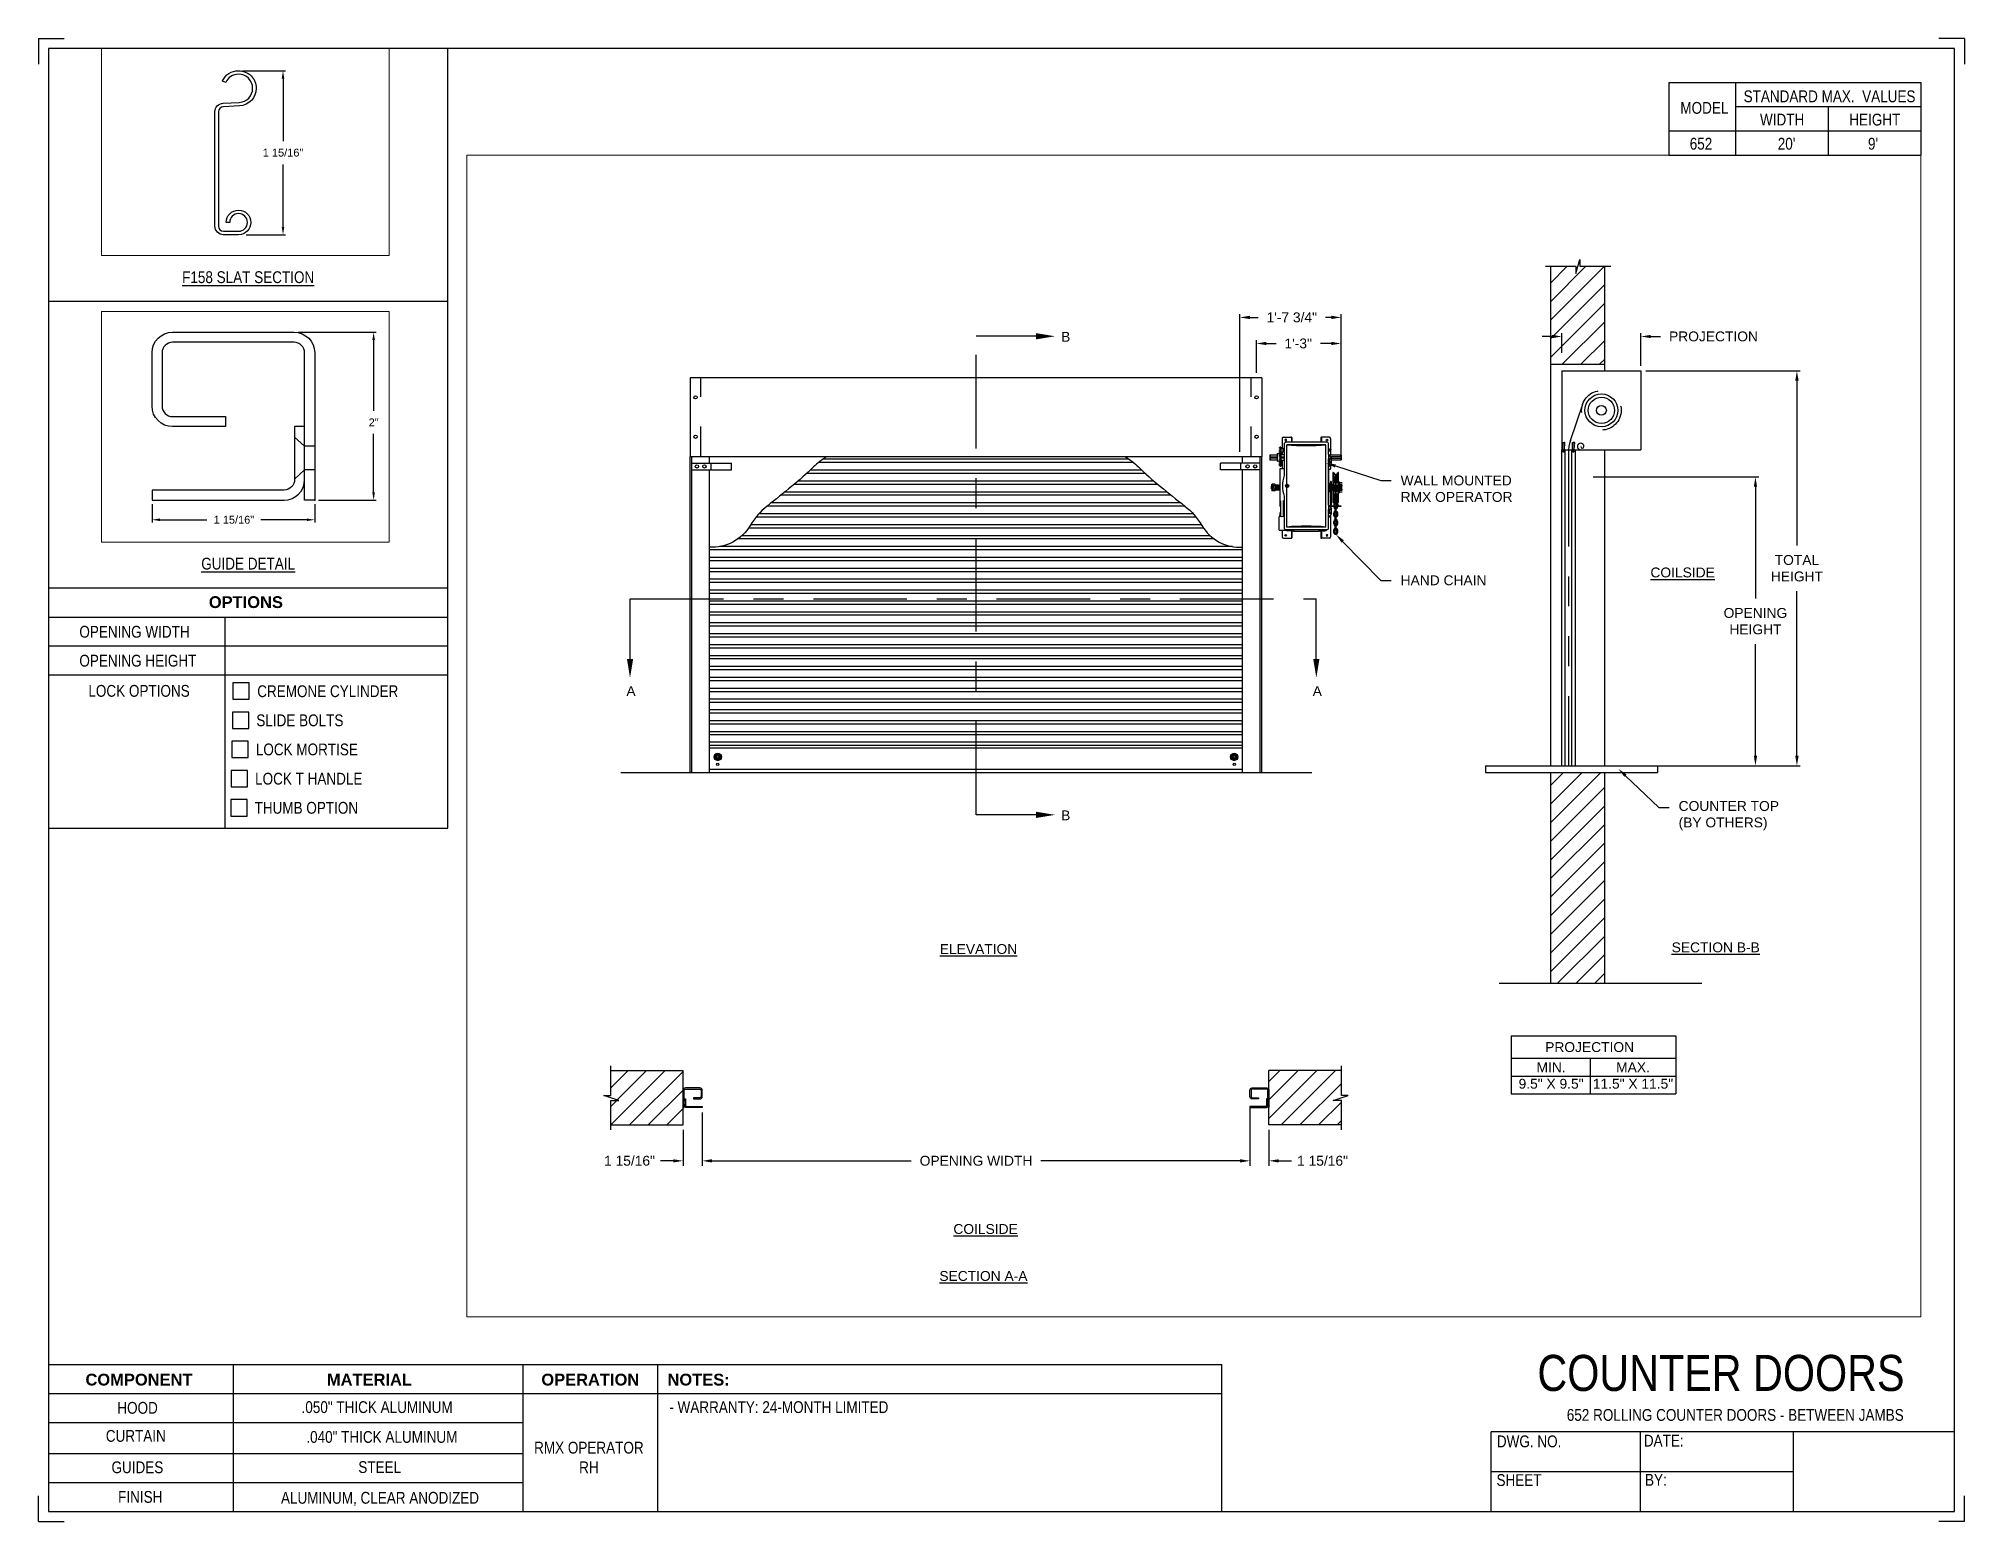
# Paper-space layout '652 OPERATOR RH' of a CAD drawing. Header units: inches. Extents: x 0.1 to 10.9, y 0.1 to 8.4.
# The model-space entities are those that its viewports show. They can reach past a viewport. Long polylines and large blocks are cut down to what shows.
import ezdxf
from ezdxf import colors
from ezdxf.entities.mleader import LeaderData, LeaderLine
from ezdxf.math import Vec2, Vec3

# ---------------------------------------------------------------- set-up
doc = ezdxf.new("R2010")
doc.units = ezdxf.units.IN
doc.header["$LTSCALE"] = 0.25
doc.header["$MEASUREMENT"] = 0
for name, pattern in [('CENTER', [2, 1.25, -0.25, 0.25, -0.25]), ('HIDDEN', [0.375, 0.25, -0.125]), ('PHANTOM', [2.5, 1.25, -0.25, 0.25, -0.25, 0.25, -0.25])]:
    doc.linetypes.add(name, pattern=pattern)
for name, color, linetype in [('ANNOTATIONS', 1, 'Continuous'), ('DETAILS', 4, 'Continuous'), ('RMX OPERATOR RH', 7, 'Continuous'), ('SECTION CUTS', 6, 'CENTER'), ('TITLE BLOCK', 7, 'Continuous')]:
    doc.layers.add(name, color=color, linetype=linetype)
doc.styles.add('ARIAL', font='arial.ttf', dxfattribs={"height": 0.09375})
doc.styles.add('CADdetails-DIMENSIONS', font='ARIALN.TTF', dxfattribs={"height": 2.38})
doc.styles.get("Standard").update_dxf_attribs({"font": 'romans.shx'})
doc.dimstyles.new('ARIAL', dxfattribs={"dimtxt": 0.09375, "dimasz": 0.09375, "dimexe": 0.03125, "dimexo": 0.046875, "dimgap": 0.09, "dimtad": 0, "dimtih": 1, "dimtoh": 1, "dimdec": 4, "dimzin": 0, "dimdsep": 46, "dimlunit": 4, "dimtxsty": 'ARIAL', "dimcen": 0.09, "dimadec": 0, "dimazin": 0, "dimtfac": 1, "dimtdec": 4, "dimtix": 1, "dimtofl": 0, "dimtmove": 0, "dimatfit": 3, "dimfxl": 0.18, "dimfrac": 2, "dimtolj": 1, "dimtzin": 0, "dimarcsym": 0})
doc.dimstyles.new('STANDARD$0', dxfattribs={"dimtxt": 0.09375, "dimasz": 0.09375, "dimexe": 0.03125, "dimexo": 0.046875, "dimgap": 0.09, "dimtad": 0, "dimtih": 1, "dimtoh": 1, "dimdec": 4, "dimzin": 0, "dimdsep": 46, "dimtxsty": 'ARIAL', "dimcen": 0.09, "dimadec": 0, "dimazin": 0, "dimtfac": 1, "dimtdec": 4, "dimtofl": 0, "dimtmove": 0, "dimatfit": 1, "dimfxl": 1, "dimtolj": 1, "dimtzin": 0, "dimarcsym": 0})
pattern_1 = [(45, (6.19053, -37.21185), (-0.08838835, 0.08838835), [])]
pattern_2 = [(45, (6.19053, -36.54417), (-0.088388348, 0.088388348), [])]

psp = doc.layouts.new('652 OPERATOR RH')

# ---------------------------------------------------------------- texts
at = {"layer": 'TITLE BLOCK', "attachment_point": 2, "style": 'CADdetails-DIMENSIONS'}
for s, width, insert, char_height in [('MODEL', 0.28815, (9.45, 8.068), 0.0664), ('STANDARD MAX.  VALUES', 1.75949, (10.155, 8.133), 0.06641), ('WIDTH', 0.42908, (9.888, 8.002), 0.0664), ('HEIGHT', 0.42908, (10.41, 8.002), 0.0664), ('\\pxqc;652', 0.29952, (9.431, 7.866), 0.0664)]:
    psp.add_mtext_dynamic_manual_height_columns(s, width=width, gutter_width=1.363, heights=[0], dxfattribs=dict(at, insert=insert, char_height=char_height))
at = {"layer": 'TITLE BLOCK', "style": 'CADdetails-DIMENSIONS'}
for s, insert, char_height, width, attachment_point in [("20'", (9.913, 7.866), 0.0664, 1.75949, 2), ("9'", (10.4, 7.866), 0.0664, 1.75949, 2), ('{\\LF158 SLAT SECTION}', (1.248, 7.114), 0.06641, 1.75949, 2), ('{\\LGUIDE DETAIL}', (1.248, 5.5), 0.06641, 1.75949, 2), ('{\\fArial|b1|i0|c0|p34;OPTIONS}', (1.235, 5.283), 0.06641, 1.75949, 2), ('OPENING WIDTH', (0.297, 5.116), 0.06641, 1.30693, 1), ('OPENING HEIGHT', (0.297, 4.953), 0.06641, 1.30693, 1), ('LOCK OPTIONS', (0.348, 4.783), 0.06641, 1.30693, 1), ('CREMONE CYLINDER', (1.299, 4.781), 0.06641, 1.23928, 1), ('SLIDE BOLTS', (1.294, 4.617), 0.06641, 1.53035, 1), ('LOCK MORTISE', (1.291, 4.453), 0.06641, 1.53035, 1), ('LOCK T HANDLE', (1.287, 4.288), 0.06641, 1.53035, 1), ('THUMB OPTION', (1.284, 4.124), 0.06641, 1.53035, 1), ('\\A1;\\pxqc;COUNTER DOORS', (10.642, 1.008), 0.20312, 2.19709, 3), ('{\\fArial|b1|i0|c0|p34;COMPONENT}', (0.633, 0.902), 0.06641, 1.75949, 2), ('{\\fArial|b1|i0|c0|p34;MATERIAL}', (1.931, 0.902), 0.06641, 1.75949, 2), ('{\\fArial|b1|i0|c0|p34;OPERATION}', (3.175, 0.902), 0.06641, 1.75949, 2), ('{\\fArial|b1|i0|c0|p34;NOTES:}', (3.785, 0.902), 0.06641, 1.75949, 2), ('HOOD', (0.625, 0.743), 0.0664, 1.75949, 2), ('  .050" THICK ALUMINUM', (1.953, 0.747), 0.06641, 1.75949, 2), ('\\pxql,t2;- WARRANTY: 24-MONTH LIMITED', (5.176, 0.747), 0.06641, 3.11182, 2), ('652 ROLLING COUNTER DOORS - BETWEEN JAMBS', (9.624, 0.703), 0.06641, 2.79915, 2), ('CURTAIN', (0.615, 0.585), 0.0664, 1.75949, 2), ('  .040" THICK ALUMINUM', (1.98, 0.579), 0.06641, 1.75949, 2), ('DWG. NO.', (8.463, 0.554), 0.0664, 1.75949, 2), ('DATE:', (9.221, 0.558), 0.0664, 1.75949, 2), ('\\P\\PRMX OPERATOR\\PRH', (3.167, 0.74), 0.06641, 1.75949, 2), ('GUIDES', (0.624, 0.408), 0.0664, 1.75949, 2), ('STEEL', (1.989, 0.409), 0.0664, 1.75949, 2), ('SHEET', (8.406, 0.336), 0.0664, 1.75949, 2), ('BY:', (9.177, 0.337), 0.0664, 1.75949, 2), ('FINISH', (0.64, 0.241), 0.0664, 1.75949, 2), (' ALUMINUM, CLEAR ANODIZED ', (1.98, 0.236), 0.06641, 1.75949, 2)]:
    psp.add_mtext(s, dxfattribs=dict(at, insert=insert, char_height=char_height, width=width, attachment_point=attachment_point))

msp = doc.modelspace()

# ---------------------------------------------------------------- texts
at = {"layer": 'ANNOTATIONS', "char_height": 0.09375, "attachment_point": 2, "style": 'ARIAL'}
for s, insert, width in [('{\\LCOILSIDE}', (210.904, 223.07838), 1.3823677), ('{\\LELEVATION}', (204.21863, 219.50166), 3.0834986), ('{\\LSECTION B-B}', (211.21811, 219.51762), 1.3823677), ('{\\LCOILSIDE}', (204.28587, 216.84229), 1.3823677), ('{\\LSECTION A-A}', (204.26524, 216.39615), 1.3823677)]:
    msp.add_mtext(s, dxfattribs=dict(at, insert=insert, width=width))
for s, width, insert in [('PROJECTION ', 1.7594917, (210.02095, 218.57024)), ('MIN.\\P9.5" X 9.5" ', 0.6711642, (209.65493, 218.37825)), ('MAX.\\P11.5" X 11.5"', 0.7869326, (210.43258, 218.37825))]:
    msp.add_mtext_dynamic_manual_height_columns(s, width=width, gutter_width=1.36268, heights=[0], dxfattribs=dict(at, insert=insert))
at = {"layer": 'SECTION CUTS', "style": 'ARIAL'}
for s, p in [('B', (205.00295, 225.22322)), ('A', (200.87562, 221.85759)), ('A', (207.39157, 221.85759)), ('B', (205.00295, 220.6775))]:
    msp.add_text(s, height=0.09375, dxfattribs=at).set_placement(p)

# ---------------------------------------------------------------- blocks, each defined once
blk = doc.blocks.new('*D6')
at = {"layer": 'ANNOTATIONS', "color": 0, "lineweight": -2, "transparency": 16777216}
for p, q in [((170.877, 254.326), (170.877, 254.107)), ((172.814, 254.326), (172.814, 254.107)), ((170.971, 254.138), (171.53, 254.138)), ((172.721, 254.138), (172.173, 254.138))]:
    blk.add_line(p, q, dxfattribs=at)
at = {"layer": 'ANNOTATIONS', "color": 0, "transparency": 16777216}
for points in [[(170.971, 254.154), (170.971, 254.123), (170.877, 254.138)], [(172.721, 254.154), (172.721, 254.123), (172.814, 254.138)]]:
    blk.add_solid(points, dxfattribs=at)
at = {"layer": 'defpoints', "color": 0, "transparency": 16777216}
for p in [(170.877, 254.373), (172.814, 254.373), (170.877, 254.138)]:
    blk.add_point(p, dxfattribs=at)
at = {"layer": 'ANNOTATIONS', "color": 0, "transparency": 16777216, "insert": (171.852, 254.138), "char_height": 0.09375, "attachment_point": 5, "style": 'ARIAL'}
blk.add_mtext('\\A1;1 15/16"', dxfattribs=at)
blk = doc.blocks.new('*D7')
at = {"layer": 'ANNOTATIONS', "color": 0, "lineweight": -2, "transparency": 16777216}
for p, q in [((172.616, 256.373), (173.547, 256.373)), ((173.516, 256.279), (173.516, 255.435)), ((173.516, 254.466), (173.516, 255.161)), ((172.861, 254.373), (173.547, 254.373))]:
    blk.add_line(p, q, dxfattribs=at)
at = {"layer": 'ANNOTATIONS', "color": 0, "transparency": 16777216}
for points in [[(173.5, 256.279), (173.531, 256.279), (173.516, 256.373)], [(173.5, 254.466), (173.531, 254.466), (173.516, 254.373)]]:
    blk.add_solid(points, dxfattribs=at)
at = {"layer": 'defpoints', "color": 0, "transparency": 16777216}
for p in [(172.569, 256.373), (173.516, 256.373), (172.814, 254.373)]:
    blk.add_point(p, dxfattribs=at)
at = {"layer": 'ANNOTATIONS', "color": 0, "transparency": 16777216, "insert": (173.516, 255.298), "char_height": 0.0938, "attachment_point": 5, "style": 'ARIAL'}
blk.add_mtext('\\A1;2"', dxfattribs=at)
blk = doc.blocks.new('*D47')
at = {"layer": 'ANNOTATIONS', "color": 0, "lineweight": -2, "transparency": 16777216}
for p, q in [((206.795, 217.948), (206.795, 217.411)), ((201.595, 217.764), (201.595, 217.411)), ((201.689, 217.443), (203.579, 217.443)), ((206.701, 217.443), (204.811, 217.443))]:
    blk.add_line(p, q, dxfattribs=at)
at = {"layer": 'ANNOTATIONS', "color": 0, "transparency": 16777216}
for points in [[(201.689, 217.458), (201.689, 217.427), (201.595, 217.443)], [(206.701, 217.458), (206.701, 217.427), (206.795, 217.443)]]:
    blk.add_solid(points, dxfattribs=at)
at = {"layer": 'defpoints', "color": 0, "transparency": 16777216}
for p in [(206.795, 217.995), (201.595, 217.811), (206.795, 217.443)]:
    blk.add_point(p, dxfattribs=at)
at = {"layer": 'ANNOTATIONS', "color": 0, "transparency": 16777216, "insert": (204.195, 217.443), "char_height": 0.09375, "attachment_point": 5, "style": 'ARIAL'}
blk.add_mtext('\\A1;OPENING WIDTH', dxfattribs=at)
blk = doc.blocks.new('*D40')
at = {"layer": 'ANNOTATIONS', "color": 0, "lineweight": -2, "transparency": 16777216}
for p, q in [((201.595, 217.901), (201.595, 217.396)), ((201.414, 217.737), (201.414, 217.396)), ((201.32, 217.443), (201.199, 217.443)), ((201.689, 217.443), (201.783, 217.443))]:
    blk.add_line(p, q, dxfattribs=at)
at = {"layer": 'ANNOTATIONS', "color": 0, "transparency": 16777216}
for points in [[(201.32, 217.458), (201.32, 217.427), (201.414, 217.443)], [(201.689, 217.458), (201.689, 217.427), (201.595, 217.443)]]:
    blk.add_solid(points, dxfattribs=at)
at = {"layer": 'defpoints', "color": 0, "transparency": 16777216}
for p in [(201.595, 217.948), (201.414, 217.784), (201.595, 217.443)]:
    blk.add_point(p, dxfattribs=at)
at = {"layer": 'ANNOTATIONS', "color": 0, "transparency": 16777216, "insert": (200.905, 217.443), "char_height": 0.09375, "attachment_point": 5, "style": 'ARIAL'}
blk.add_mtext('\\A1;1 15/16"', dxfattribs=at)
blk = doc.blocks.new('*D41')
at = {"layer": 'ANNOTATIONS', "color": 0, "lineweight": -2, "transparency": 16777216}
for p, q in [((206.795, 217.901), (206.795, 217.396)), ((206.976, 217.737), (206.976, 217.396)), ((206.701, 217.443), (206.607, 217.443)), ((207.07, 217.443), (207.191, 217.443))]:
    blk.add_line(p, q, dxfattribs=at)
at = {"layer": 'ANNOTATIONS', "color": 0, "transparency": 16777216}
for points in [[(206.701, 217.458), (206.701, 217.427), (206.795, 217.443)], [(207.07, 217.458), (207.07, 217.427), (206.976, 217.443)]]:
    blk.add_solid(points, dxfattribs=at)
at = {"layer": 'defpoints', "color": 0, "transparency": 16777216}
for p in [(206.795, 217.948), (206.976, 217.784), (206.976, 217.443)]:
    blk.add_point(p, dxfattribs=at)
at = {"layer": 'ANNOTATIONS', "color": 0, "transparency": 16777216, "insert": (207.485, 217.443), "char_height": 0.09375, "attachment_point": 5, "style": 'ARIAL'}
blk.add_mtext('\\A1;1 15/16"', dxfattribs=at)
blk = doc.blocks.new('*D42')
at = {"layer": 'ANNOTATIONS', "color": 0, "lineweight": -2, "transparency": 16777216}
for p, q in [((209.758, 225.119), (209.758, 225.304)), ((210.508, 224.993), (210.508, 225.304)), ((209.664, 225.273), (209.57, 225.273)), ((210.601, 225.273), (210.695, 225.273))]:
    blk.add_line(p, q, dxfattribs=at)
at = {"layer": 'ANNOTATIONS', "color": 0, "transparency": 16777216}
for points in [[(209.664, 225.288), (209.664, 225.257), (209.758, 225.273)], [(210.601, 225.288), (210.601, 225.257), (210.508, 225.273)]]:
    blk.add_solid(points, dxfattribs=at)
at = {"layer": 'defpoints', "color": 0, "transparency": 16777216}
for p in [(210.508, 225.273), (209.758, 225.072), (210.508, 224.946)]:
    blk.add_point(p, dxfattribs=at)
at = {"layer": 'ANNOTATIONS', "color": 0, "transparency": 16777216, "insert": (211.197, 225.273), "char_height": 0.09375, "attachment_point": 5, "style": 'ARIAL'}
blk.add_mtext('\\A1;PROJECTION', dxfattribs=at)
blk = doc.blocks.new('*X8')
at = {"color": 0, "linetype": 'Continuous'}
for p, q in [((2.144, 5.299), (2.185, 5.339)), ((2.144, 5.304), (2.18, 5.339)), ((2.144, 5.309), (2.174, 5.339)), ((2.145, 5.294), (2.189, 5.338)), ((2.146, 5.317), (2.167, 5.338)), ((2.147, 5.29), (2.193, 5.336)), ((2.149, 5.287), (2.167, 5.305)), ((2.164, 5.274), (2.209, 5.319)), ((2.168, 5.272), (2.211, 5.315)), ((2.172, 5.271), (2.212, 5.311)), ((2.177, 5.271), (2.212, 5.306)), ((2.178, 5.316), (2.196, 5.334)), ((2.183, 5.315), (2.2, 5.332)), ((2.186, 5.313), (2.203, 5.329)), ((2.188, 5.31), (2.205, 5.326)), ((2.189, 5.305), (2.207, 5.323)), ((2.151, 5.284), (2.168, 5.3)), ((2.154, 5.281), (2.17, 5.297)), ((2.157, 5.278), (2.174, 5.295)), ((2.16, 5.276), (2.178, 5.294)), ((2.183, 5.271), (2.212, 5.3)), ((2.191, 5.273), (2.21, 5.293))]:
    blk.add_line(p, q, dxfattribs=at)
blk = doc.blocks.new('*D43')
at = {"layer": 'ANNOTATIONS', "color": 0, "lineweight": -2, "transparency": 16777216}
for p, q in [((210.055, 223.939), (211.626, 223.939)), ((211.595, 223.845), (211.595, 222.785)), ((211.595, 221.29), (211.595, 222.35)), ((210.055, 221.196), (211.626, 221.196))]:
    blk.add_line(p, q, dxfattribs=at)
at = {"layer": 'ANNOTATIONS', "color": 0, "transparency": 16777216}
for points in [[(211.58, 223.845), (211.611, 223.845), (211.595, 223.939)], [(211.58, 221.29), (211.611, 221.29), (211.595, 221.196)]]:
    blk.add_solid(points, dxfattribs=at)
at = {"layer": 'defpoints', "color": 0, "transparency": 16777216}
for p in [(210.008, 223.939), (210.008, 221.196), (211.595, 221.196)]:
    blk.add_point(p, dxfattribs=at)
at = {"layer": 'ANNOTATIONS', "color": 0, "transparency": 16777216, "insert": (211.595, 222.568), "char_height": 0.09375, "attachment_point": 5, "style": 'ARIAL'}
blk.add_mtext('\\A1;OPENING \\PHEIGHT', dxfattribs=at)
blk = doc.blocks.new('*D44')
at = {"layer": 'ANNOTATIONS', "color": 0, "lineweight": -2, "transparency": 16777216}
for p, q in [((210.554, 224.946), (212.02, 224.946)), ((211.989, 224.853), (211.989, 223.289)), ((211.989, 221.29), (211.989, 222.854)), ((210.554, 221.196), (212.02, 221.196))]:
    blk.add_line(p, q, dxfattribs=at)
at = {"layer": 'ANNOTATIONS', "color": 0, "transparency": 16777216}
for points in [[(211.973, 224.853), (212.005, 224.853), (211.989, 224.946)], [(211.973, 221.29), (212.005, 221.29), (211.989, 221.196)]]:
    blk.add_solid(points, dxfattribs=at)
at = {"layer": 'defpoints', "color": 0, "transparency": 16777216}
for p in [(210.508, 224.946), (210.508, 221.196), (211.989, 221.196)]:
    blk.add_point(p, dxfattribs=at)
at = {"layer": 'ANNOTATIONS', "color": 0, "transparency": 16777216, "insert": (211.989, 223.071), "char_height": 0.0938, "attachment_point": 5, "style": 'ARIAL'}
blk.add_mtext('\\A1;TOTAL \\PHEIGHT', dxfattribs=at)
blk = doc.blocks.new('*D48')
at = {"layer": 'ANNOTATIONS', "color": 0, "lineweight": -2, "transparency": 16777216}
for p, q in [((206.701, 224.177), (206.701, 225.485)), ((207.661, 224.149), (207.661, 225.485)), ((206.795, 225.454), (206.873, 225.454)), ((207.568, 225.454), (207.512, 225.454))]:
    blk.add_line(p, q, dxfattribs=at)
at = {"layer": 'ANNOTATIONS', "color": 0, "transparency": 16777216}
for points in [[(206.795, 225.47), (206.795, 225.438), (206.701, 225.454)], [(207.568, 225.47), (207.568, 225.438), (207.661, 225.454)]]:
    blk.add_solid(points, dxfattribs=at)
at = {"layer": 'defpoints', "color": 0, "transparency": 16777216}
for p in [(207.661, 225.454), (206.701, 224.13), (207.661, 224.102)]:
    blk.add_point(p, dxfattribs=at)
at = {"layer": 'ANNOTATIONS', "color": 0, "transparency": 16777216, "insert": (207.193, 225.454), "char_height": 0.09375, "attachment_point": 5, "style": 'ARIAL'}
blk.add_mtext('\\A1;1\'-7 3/4"', dxfattribs=at)
blk = doc.blocks.new('*D49')
at = {"layer": 'ANNOTATIONS', "color": 0, "lineweight": -2, "transparency": 16777216}
for p, q in [((206.857, 224.927), (206.857, 225.238)), ((206.951, 225.206), (207.044, 225.206)), ((207.568, 225.206), (207.465, 225.206)), ((207.661, 224.192), (207.661, 225.238))]:
    blk.add_line(p, q, dxfattribs=at)
at = {"layer": 'ANNOTATIONS', "color": 0, "transparency": 16777216}
for points in [[(206.951, 225.222), (206.951, 225.191), (206.857, 225.206)], [(207.568, 225.222), (207.568, 225.191), (207.661, 225.206)]]:
    blk.add_solid(points, dxfattribs=at)
at = {"layer": 'defpoints', "color": 0, "transparency": 16777216}
for p in [(207.661, 225.206), (206.857, 224.88), (207.661, 224.145)]:
    blk.add_point(p, dxfattribs=at)
at = {"layer": 'ANNOTATIONS', "color": 0, "transparency": 16777216, "insert": (207.254, 225.206), "char_height": 0.0938, "attachment_point": 5, "style": 'ARIAL'}
blk.add_mtext('\\A1;1\'-3"', dxfattribs=at)
blk = doc.blocks.new('*D50')
at = {"layer": 'ANNOTATIONS', "color": 0, "lineweight": -2, "transparency": 16777216}
for p, q in [((171.954, 259.415), (172.468, 259.415)), ((172.437, 259.321), (172.437, 258.576)), ((172.437, 257.554), (172.437, 258.299)), ((171.996, 257.46), (172.468, 257.46))]:
    blk.add_line(p, q, dxfattribs=at)
at = {"layer": 'ANNOTATIONS', "color": 0, "transparency": 16777216}
for points in [[(172.421, 259.321), (172.452, 259.321), (172.437, 259.415)], [(172.421, 257.554), (172.452, 257.554), (172.437, 257.46)]]:
    blk.add_solid(points, dxfattribs=at)
at = {"layer": 'defpoints', "color": 0, "transparency": 16777216}
for p in [(171.907, 259.415), (171.949, 257.46), (172.437, 257.46)]:
    blk.add_point(p, dxfattribs=at)
at = {"layer": 'ANNOTATIONS', "color": 0, "transparency": 16777216, "insert": (172.437, 258.438), "char_height": 0.09375, "attachment_point": 5, "style": 'ARIAL'}
blk.add_mtext('\\A1;1 15/16"', dxfattribs=at)

# ---------------------------------------------------------------- dimensions: what is measured, and where the dimension line sits
at = {"layer": 'ANNOTATIONS'}
dim = msp.add_linear_dim(base=(172.43684, 257.46018), p1=(171.90727, 259.41499), p2=(171.94944, 257.46018), angle=90, text='1 15/16"', dimstyle='STANDARD$0', dxfattribs=at)
dim.commit()
dim.dimension.update_dxf_attribs({"geometry": '*D50', "text_midpoint": (172.43684, 258.43759), "dimtype": 160})
for base, p2, angle, picture, middle in [((173.51571, 256.37255), (172.56934, 256.37255), 90, '*D7', (173.51571, 255.29795)), ((170.87684, 254.13825), (170.87684, 254.37255), 180, '*D6', (171.85177, 254.13825))]:
    dim = msp.add_linear_dim(base=base, p1=(172.81434, 254.37255), p2=p2, angle=angle, dimstyle='ARIAL', dxfattribs=at)
    dim.commit()
    dim.dimension.update_dxf_attribs({"geometry": picture, "text_midpoint": middle, "dimtype": 160})
for base, p1, p2, text, picture, middle in [((207.66128, 225.45407), (206.70078, 224.1303), (207.66128, 224.10225), '1\'-7 3/4"', '*D48', (207.19276, 225.45407)), ((210.50761, 225.27285), (209.75761, 225.07212), (210.50761, 224.94631), 'PROJECTION', '*D42', (211.19672, 225.27285)), ((207.66128, 225.20645), (206.85703, 224.8803), (207.66128, 224.14517), '1\'-3"', '*D49', (207.25433, 225.20645))]:
    dim = msp.add_linear_dim(base=base, p1=p1, p2=p2, text=text, dimstyle='STANDARD$0', dxfattribs=at)
    dim.commit()
    dim.dimension.update_dxf_attribs({"geometry": picture, "text_midpoint": middle, "dimtype": 160})
for base, p1, p2, text, picture, middle in [((211.98893, 221.19631), (210.50761, 224.94631), (210.50761, 221.19631), 'TOTAL \\PHEIGHT', '*D44', (211.98893, 223.07131)), ((211.59518, 221.19631), (210.00792, 223.93911), (210.00792, 221.19631), 'OPENING \\PHEIGHT', '*D43', (211.59518, 222.56771))]:
    dim = msp.add_linear_dim(base=base, p1=p1, p2=p2, angle=90, text=text, dimstyle='STANDARD$0', dxfattribs=at)
    dim.commit()
    dim.dimension.update_dxf_attribs({"geometry": picture, "text_midpoint": middle})
dim = msp.add_linear_dim(base=(206.79453, 217.44267), p1=(201.59531, 217.81073), p2=(206.79453, 217.99521), text='OPENING WIDTH', dimstyle='STANDARD$0', dxfattribs=at)
dim.commit()
dim.dimension.update_dxf_attribs({"geometry": '*D47', "text_midpoint": (204.19492, 217.44267)})
for base, p1, p2, picture, middle in [((201.59531, 217.44267), (201.41367, 217.78417), (201.59531, 217.94833), '*D40', (200.90464, 217.44267)), ((206.97617, 217.44267), (206.79453, 217.94823), (206.97617, 217.78417), '*D41', (207.4852, 217.44267))]:
    dim = msp.add_linear_dim(base=base, p1=p1, p2=p2, text='1 15/16"', dimstyle='STANDARD$0', override={"dimexe": 0.046875, "dimgap": 0.0625, "dimlunit": 4, "dimcen": 0.089844, "dimatfit": 0, "dimfxl": 0.18, "dimfrac": 2}, dxfattribs=at)
    dim.commit()
    dim.dimension.update_dxf_attribs({"geometry": picture, "text_midpoint": middle, "dimtype": 160})

# ---------------------------------------------------------------- hatches: boundary and pattern name
at = {"layer": 'RMX OPERATOR RH', "linetype": 'Continuous'}
h = msp.add_hatch(dxfattribs=at)
h.set_pattern_fill('ANSI31', color=256, style=0)
h.set_pattern_definition(pattern_2)
h.paths.add_polyline_path([(210.16386, 225.94083), (209.92736, 225.94083), (209.92736, 226.00549), (209.88895, 225.87213), (209.88895, 225.94083), (209.64823, 225.94083), (209.64823, 225.00881), (210.16386, 225.00881)])
h = msp.add_hatch(dxfattribs=at)
h.set_pattern_fill('ANSI31', color=256, style=0)
h.set_pattern_definition(pattern_2)
h.paths.add_polyline_path([(210.16386, 221.13231), (209.92736, 221.13231), (209.92736, 221.19696), (209.88895, 221.06361), (209.88895, 221.13231), (209.64823, 221.13231), (209.64823, 219.13059), (210.16386, 219.13059)])
at = {"layer": 'RMX OPERATOR RH'}
h = msp.add_hatch(dxfattribs=at)
h.set_pattern_fill('ANSI31', color=256, style=0)
h.set_pattern_definition(pattern_1)
h.paths.add_polyline_path([(201.41367, 218.29979), (200.72617, 218.29979), (200.72617, 218.06259), (200.66207, 218.06259), (200.80414, 218.01569), (200.72617, 218.01569), (200.72617, 217.78417), (201.41367, 217.78417), (201.41367, 217.94667)])
h = msp.add_hatch(dxfattribs=at)
h.set_pattern_fill('ANSI31', color=256, style=0)
h.set_pattern_definition(pattern_1)
h.paths.add_polyline_path([(207.72777, 218.06259), (207.66367, 218.06259), (207.66367, 218.29979), (206.97617, 218.29979), (206.97617, 217.78417), (206.99434, 217.78417), (207.66367, 217.78417), (207.66367, 218.01569), (207.5857, 218.01569)])

# ---------------------------------------------------------------- linework, layer by layer
at = {"layer": 'ANNOTATIONS'}
for p, q in [((209.27475, 218.62967), (209.27475, 218.0783)), ((209.27475, 218.62967), (210.83986, 218.62967)), ((210.83986, 218.62967), (210.83986, 218.0783)), ((209.27475, 218.4182), (210.83986, 218.4182)), ((210.02512, 218.4182), (210.02512, 218.0783)), ((209.27475, 218.24825), (210.83986, 218.24825)), ((209.27475, 218.0783), (210.83986, 218.0783)), ((201.59531, 217.81073), (201.59531, 217.41142)), ((206.79453, 217.82323), (206.79453, 217.41142))]:
    msp.add_line(p, q, dxfattribs=at)
at = {"layer": 'DETAILS'}
for p, q in [((171.9065, 259.41499), (171.90726, 259.41499)), ((171.9065, 259.37299), (171.90726, 259.37299)), ((171.12184, 256.37255), (172.56934, 256.37255)), ((172.57434, 255.12255), (172.69434, 255.01317)), ((172.81434, 255.01317), (172.69434, 255.01317)), ((172.57434, 254.62255), (172.69434, 254.73192)), ((172.81434, 254.73192), (172.69434, 254.73192))]:
    msp.add_line(p, q, dxfattribs=at)
msp.add_lwpolyline([(172.11727, 259.20499, -0.39895955), (171.91826, 258.99528), (171.72602, 258.9852, 0.39895955), (171.66726, 258.92329), (171.66726, 257.56418, 0.41421356), (171.72926, 257.50218), (171.90726, 257.50218, 2.41421356), (171.80226, 257.60718), (171.76026, 257.60718, -2.41421356), (171.90726, 257.46018), (171.72926, 257.46018, -0.41421356), (171.62526, 257.56418), (171.62526, 258.92329, -0.39895955), (171.72382, 259.02715), (171.91607, 259.03722, 0.39895955), (172.07527, 259.20499, 0.41491795), (171.90687, 259.37299, 0.29455643), (171.75408, 259.27495), (171.75377, 259.27426), (171.71555, 259.29168), (171.71586, 259.29237, -0.29428604), (171.9069, 259.41499, -0.41473176)], format="xyb", close=True, dxfattribs=at)
for points in [[(172.56934, 256.37255, -0.41421356), (172.81434, 256.12755), (172.81434, 254.37255), (172.69434, 254.37255), (172.69434, 256.12755, 0.41421356), (172.56934, 256.25255), (171.12184, 256.25255, 0.41421356), (170.99684, 256.12755), (170.99684, 255.49255, 0.41421356), (171.12184, 255.36755), (171.75184, 255.36755), (171.75184, 255.24755), (171.12184, 255.24755, -0.41421356), (170.87684, 255.49255), (170.87684, 256.12755, -0.41421356), (171.12184, 256.37255)], [(172.69434, 255.24755), (172.57434, 255.24755), (172.57434, 254.61755, -0.41421356), (172.44934, 254.49255), (170.87684, 254.49255), (170.87684, 254.37255), (172.44934, 254.37255, 0.41421356), (172.69434, 254.61755)]]:
    msp.add_lwpolyline(points, format="xyb", dxfattribs=at)
msp.add_point((172.81434, 254.37255), dxfattribs=at)
msp.add_point((172.81434, 254.37255), dxfattribs=at)
at = {"layer": 'RMX OPERATOR RH', "linetype": 'Continuous'}
for p, q in [((209.60184, 225.94083), (209.88895, 225.94083)), ((209.64823, 225.94083), (209.64823, 221.19631)), ((209.88895, 225.87213), (209.92736, 226.00549)), ((209.88895, 225.94083), (209.88895, 225.87213)), ((209.92736, 226.00549), (209.92736, 225.94083)), ((209.92736, 225.94083), (210.22255, 225.94083)), ((210.16386, 224.94631), (210.16386, 225.94083)), ((209.64823, 225.00881), (210.16386, 225.00881)), ((209.75761, 224.94631), (210.50761, 224.94631)), ((209.75761, 224.94631), (209.75761, 224.19631)), ((210.50761, 224.94631), (210.50761, 224.19631)), ((206.90781, 224.8803), (201.48203, 224.8803)), ((201.48203, 224.8803), (201.48203, 224.13231)), ((206.90781, 224.8803), (206.90781, 224.13231)), ((201.48203, 224.68599), (201.48203, 224.32662)), ((209.83942, 224.28539), (209.95477, 224.63071)), ((207.07695, 224.2183), (207.07817, 224.2183)), ((207.07695, 224.21391), (207.07695, 224.2183)), ((207.07817, 224.21391), (207.07695, 224.21391)), ((207.07695, 224.20609), (207.07817, 224.20609)), ((207.07695, 224.2017), (207.07695, 224.20609)), ((207.07695, 224.20609), (207.07817, 224.20609)), ((207.07695, 224.2017), (207.07695, 224.20609)), ((207.07817, 224.2017), (207.07695, 224.2017)), ((207.07817, 224.2017), (207.07695, 224.2017)), ((207.07695, 224.19389), (207.07817, 224.19389)), ((207.07695, 224.18949), (207.07695, 224.19389)), ((207.07817, 224.18949), (207.07695, 224.18949)), ((207.09013, 224.22133), (207.07817, 224.22133)), ((207.07817, 224.22133), (207.07817, 224.19867)), ((207.07963, 224.19867), (207.07817, 224.19867)), ((207.07963, 224.19867), (207.07817, 224.19867)), ((207.07963, 224.19691), (207.07817, 224.19691)), ((207.07817, 224.19691), (207.07817, 224.17425)), ((207.07963, 224.22133), (207.07963, 224.03995)), ((207.07963, 224.21088), (207.0811, 224.21088)), ((207.07963, 224.20912), (207.0811, 224.20912)), ((207.07963, 224.20912), (207.0811, 224.20912)), ((207.07963, 224.18646), (207.0811, 224.18646)), ((207.0811, 224.22133), (207.0811, 224.21088)), ((207.0811, 224.21977), (207.0872, 224.21977)), ((207.0872, 224.21342), (207.0811, 224.21342)), ((207.0811, 224.20912), (207.0811, 224.18646)), ((207.0811, 224.20756), (207.0872, 224.20756)), ((207.0872, 224.20121), (207.0811, 224.20121)), ((207.0811, 224.19535), (207.0872, 224.19535)), ((207.0872, 224.189), (207.0811, 224.189)), ((207.0872, 224.22133), (207.0872, 224.21088)), ((207.0872, 224.21088), (207.08867, 224.21088)), ((207.0872, 224.20912), (207.0872, 224.18646)), ((207.0872, 224.20912), (207.08867, 224.20912)), ((207.0872, 224.20912), (207.08867, 224.20912)), ((207.0872, 224.18646), (207.08867, 224.18646)), ((207.08867, 224.22133), (207.08867, 224.03995)), ((207.09013, 224.19867), (207.08867, 224.19867)), ((207.09013, 224.19691), (207.08867, 224.19691)), ((207.09013, 224.22133), (207.09013, 224.19867)), ((207.09013, 224.2183), (207.09136, 224.2183)), ((207.09136, 224.21391), (207.09013, 224.21391)), ((207.09013, 224.20609), (207.09119, 224.20609)), ((207.09013, 224.20609), (207.09136, 224.20609)), ((207.09136, 224.2017), (207.09013, 224.2017)), ((207.09013, 224.19691), (207.09013, 224.17425)), ((207.09013, 224.19389), (207.09136, 224.19389)), ((207.09136, 224.18949), (207.09013, 224.18949)), ((207.09136, 224.21391), (207.09136, 224.2183)), ((207.09136, 224.2017), (207.09136, 224.20609)), ((207.09136, 224.18949), (207.09136, 224.19389)), ((209.75761, 224.19631), (209.78886, 224.19631)), ((209.75761, 221.19631), (209.75761, 224.19631)), ((209.76494, 224.19975), (209.76185, 224.26514)), ((209.76185, 224.26514), (209.77949, 224.26514)), ((209.76494, 224.19631), (209.76494, 224.19975)), ((209.76494, 224.19975), (209.78258, 224.19975)), ((209.78258, 224.19975), (209.77949, 224.26514)), ((209.78476, 224.26447), (209.77949, 224.26514)), ((209.78258, 224.19975), (209.78476, 224.26447)), ((209.78258, 224.19631), (209.78258, 224.19975)), ((209.78886, 221.19631), (209.78886, 224.19631)), ((209.78886, 224.19631), (209.85136, 224.19631)), ((209.85136, 221.19631), (209.85136, 224.19631)), ((209.85136, 224.19631), (209.88261, 224.19631)), ((209.85766, 224.2007), (209.85763, 224.19975)), ((209.87528, 224.19975), (209.85763, 224.19975)), ((209.85763, 224.19631), (209.85763, 224.19975)), ((209.85766, 224.2007), (209.86425, 224.26582)), ((209.85766, 224.2007), (209.85895, 224.26544)), ((209.85895, 224.26544), (209.86425, 224.26582)), ((209.88187, 224.26488), (209.86425, 224.26582)), ((209.86698, 224.19631), (210.50761, 224.19631)), ((209.87528, 224.19975), (209.88187, 224.26488)), ((209.87528, 224.19631), (209.87528, 224.19975)), ((209.88261, 224.19631), (209.88261, 221.19631)), ((210.16386, 221.19631), (210.16386, 224.19631)), ((201.48203, 221.13231), (201.48203, 224.13231)), ((201.48203, 224.13231), (206.90781, 224.13231)), ((201.49765, 221.13231), (201.49765, 224.13231)), ((201.49765, 224.06981), (201.87265, 224.06981)), ((201.49765, 224.00731), (201.87265, 224.00731)), ((201.66367, 224.06981), (201.66367, 224.13231)), ((201.66367, 221.13231), (201.66367, 224.00731)), ((201.67929, 224.00731), (201.67929, 224.06981)), ((201.87265, 224.00731), (201.87265, 224.06981)), ((205.69079, 224.07486), (202.69905, 224.07486)), ((205.65036, 224.10611), (202.73948, 224.10611)), ((206.89219, 224.06981), (206.51719, 224.06981)), ((206.51719, 224.00731), (206.51719, 224.06981)), ((206.89219, 224.00731), (206.51719, 224.00731)), ((206.71054, 224.00731), (206.71054, 224.06981)), ((206.72617, 224.06981), (206.72617, 224.13231)), ((206.72617, 221.13231), (206.72617, 224.00731)), ((206.89219, 221.13231), (206.89219, 224.13231)), ((206.90781, 221.13231), (206.90781, 224.13231)), ((207.07695, 224.18168), (207.07817, 224.18168)), ((207.07695, 224.17728), (207.07695, 224.18168)), ((207.07695, 224.18168), (207.07817, 224.18168)), ((207.07695, 224.17728), (207.07695, 224.18168)), ((207.07817, 224.17728), (207.07695, 224.17728)), ((207.07817, 224.17728), (207.07695, 224.17728)), ((207.07695, 224.16947), (207.07817, 224.16947)), ((207.07695, 224.16507), (207.07695, 224.16947)), ((207.07817, 224.16507), (207.07695, 224.16507)), ((207.07695, 224.15726), (207.07817, 224.15726)), ((207.07695, 224.15286), (207.07695, 224.15726)), ((207.07695, 224.15726), (207.07817, 224.15726)), ((207.07695, 224.15286), (207.07695, 224.15726)), ((207.07817, 224.15286), (207.07695, 224.15286)), ((207.07817, 224.15286), (207.07695, 224.15286)), ((207.07695, 224.14505), (207.07817, 224.14505)), ((207.07695, 224.14065), (207.07695, 224.14505)), ((207.07817, 224.14065), (207.07695, 224.14065)), ((207.07695, 224.13284), (207.07817, 224.13284)), ((207.07695, 224.12844), (207.07695, 224.13284)), ((207.07695, 224.13284), (207.07817, 224.13284)), ((207.07695, 224.12844), (207.07695, 224.13284)), ((207.07817, 224.12844), (207.07695, 224.12844)), ((207.07817, 224.12844), (207.07695, 224.12844)), ((207.07695, 224.12063), (207.07817, 224.12063)), ((207.07695, 224.11623), (207.07695, 224.12063)), ((207.07817, 224.11623), (207.07695, 224.11623)), ((207.07695, 224.10842), (207.07817, 224.10842)), ((207.07695, 224.10402), (207.07695, 224.10842)), ((207.07695, 224.10842), (207.07817, 224.10842)), ((207.07695, 224.10402), (207.07695, 224.10842)), ((207.07817, 224.10402), (207.07695, 224.10402)), ((207.07817, 224.10402), (207.07695, 224.10402)), ((207.07695, 224.09621), (207.07817, 224.09621)), ((207.07695, 224.09181), (207.07695, 224.09621)), ((207.07817, 224.09181), (207.07695, 224.09181)), ((207.07695, 224.084), (207.07817, 224.084)), ((207.07695, 224.0796), (207.07695, 224.084)), ((207.07695, 224.084), (207.07817, 224.084)), ((207.07695, 224.0796), (207.07695, 224.084)), ((207.07817, 224.0796), (207.07695, 224.0796)), ((207.07817, 224.0796), (207.07695, 224.0796)), ((207.07695, 224.07179), (207.07817, 224.07179)), ((207.07695, 224.06739), (207.07695, 224.07179)), ((207.07817, 224.06739), (207.07695, 224.06739)), ((207.07695, 224.05958), (207.07817, 224.05958)), ((207.07695, 224.05518), (207.07695, 224.05958)), ((207.07695, 224.05958), (207.07817, 224.05958)), ((207.07695, 224.05518), (207.07695, 224.05958)), ((207.07817, 224.05518), (207.07695, 224.05518)), ((207.07817, 224.05518), (207.07695, 224.05518)), ((207.07695, 224.04737), (207.07817, 224.04737)), ((207.07695, 224.04297), (207.07695, 224.04737)), ((207.07817, 224.04297), (207.07695, 224.04297)), ((207.07963, 224.17425), (207.07817, 224.17425)), ((207.07963, 224.17425), (207.07817, 224.17425)), ((207.07963, 224.17249), (207.07817, 224.17249)), ((207.07817, 224.17249), (207.07817, 224.14983)), ((207.07963, 224.14983), (207.07817, 224.14983)), ((207.07963, 224.14983), (207.07817, 224.14983)), ((207.07963, 224.14807), (207.07817, 224.14807)), ((207.07817, 224.14807), (207.07817, 224.12541)), ((207.07963, 224.12541), (207.07817, 224.12541)), ((207.07963, 224.12541), (207.07817, 224.12541)), ((207.07963, 224.12366), (207.07817, 224.12366)), ((207.07817, 224.12366), (207.07817, 224.10099)), ((207.07963, 224.10099), (207.07817, 224.10099)), ((207.07963, 224.10099), (207.07817, 224.10099)), ((207.07963, 224.09924), (207.07817, 224.09924)), ((207.07817, 224.09924), (207.07817, 224.07658)), ((207.07963, 224.07658), (207.07817, 224.07658)), ((207.07963, 224.07658), (207.07817, 224.07658)), ((207.07963, 224.07482), (207.07817, 224.07482)), ((207.07817, 224.07482), (207.07817, 224.05216)), ((207.07963, 224.05216), (207.07817, 224.05216)), ((207.07963, 224.05216), (207.07817, 224.05216)), ((207.07817, 224.0504), (207.07817, 224.03995)), ((207.07963, 224.0504), (207.07817, 224.0504)), ((207.07963, 224.1847), (207.0811, 224.1847)), ((207.07963, 224.1847), (207.0811, 224.1847)), ((207.07963, 224.16204), (207.0811, 224.16204)), ((207.07963, 224.16028), (207.0811, 224.16028)), ((207.07963, 224.16028), (207.0811, 224.16028)), ((207.07963, 224.13762), (207.0811, 224.13762)), ((207.07963, 224.13586), (207.0811, 224.13586)), ((207.07963, 224.13586), (207.0811, 224.13586)), ((207.07963, 224.1132), (207.0811, 224.1132)), ((207.07963, 224.11145), (207.0811, 224.11145)), ((207.07963, 224.11145), (207.0811, 224.11145)), ((207.07963, 224.08878), (207.0811, 224.08878)), ((207.07963, 224.08703), (207.0811, 224.08703)), ((207.07963, 224.08703), (207.0811, 224.08703)), ((207.07963, 224.06437), (207.0811, 224.06437)), ((207.07963, 224.06261), (207.0811, 224.06261)), ((207.07963, 224.06261), (207.0811, 224.06261)), ((207.0811, 224.1847), (207.0811, 224.16204)), ((207.0811, 224.18314), (207.0872, 224.18314)), ((207.0811, 224.17679), (207.0872, 224.17679)), ((207.0872, 224.17044), (207.0811, 224.17044)), ((207.0811, 224.16458), (207.0872, 224.16458)), ((207.0811, 224.16028), (207.0811, 224.13762)), ((207.0872, 224.15823), (207.0811, 224.15823)), ((207.0811, 224.15237), (207.0872, 224.15237)), ((207.0872, 224.14602), (207.0811, 224.14602)), ((207.0811, 224.14016), (207.0872, 224.14016)), ((207.0811, 224.13586), (207.0811, 224.1132)), ((207.0872, 224.13381), (207.0811, 224.13381)), ((207.0811, 224.12795), (207.0872, 224.12795)), ((207.0872, 224.1216), (207.0811, 224.1216)), ((207.0811, 224.11574), (207.0872, 224.11574)), ((207.0811, 224.11145), (207.0811, 224.08878)), ((207.0811, 224.10939), (207.0872, 224.10939)), ((207.0872, 224.10305), (207.0811, 224.10305)), ((207.0811, 224.09718), (207.0872, 224.09718)), ((207.0872, 224.09084), (207.0811, 224.09084)), ((207.0811, 224.08703), (207.0811, 224.06437)), ((207.0811, 224.08498), (207.0872, 224.08498)), ((207.0872, 224.07863), (207.0811, 224.07863)), ((207.0811, 224.07277), (207.0872, 224.07277)), ((207.0872, 224.06642), (207.0811, 224.06642)), ((207.0811, 224.06261), (207.0811, 224.03995)), ((207.0811, 224.06056), (207.0872, 224.06056)), ((207.0872, 224.05421), (207.0811, 224.05421)), ((207.0811, 224.04835), (207.0872, 224.04835)), ((207.0872, 224.042), (207.0811, 224.042)), ((207.0872, 224.1847), (207.0872, 224.16204)), ((207.0872, 224.1847), (207.08867, 224.1847)), ((207.0872, 224.1847), (207.08867, 224.1847)), ((207.0872, 224.16204), (207.08867, 224.16204)), ((207.0872, 224.16028), (207.0872, 224.13762)), ((207.0872, 224.16028), (207.08867, 224.16028)), ((207.0872, 224.16028), (207.08867, 224.16028)), ((207.0872, 224.13762), (207.08867, 224.13762)), ((207.0872, 224.13586), (207.0872, 224.1132)), ((207.0872, 224.13586), (207.08867, 224.13586)), ((207.0872, 224.13586), (207.08867, 224.13586)), ((207.0872, 224.1132), (207.08867, 224.1132)), ((207.0872, 224.11145), (207.0872, 224.08878)), ((207.0872, 224.11145), (207.08867, 224.11145)), ((207.0872, 224.11145), (207.08867, 224.11145)), ((207.0872, 224.08878), (207.08867, 224.08878)), ((207.0872, 224.08703), (207.0872, 224.06437)), ((207.0872, 224.08703), (207.08867, 224.08703)), ((207.0872, 224.08703), (207.08867, 224.08703)), ((207.0872, 224.06437), (207.08867, 224.06437)), ((207.0872, 224.03995), (207.0872, 224.06261)), ((207.0872, 224.06261), (207.08867, 224.06261)), ((207.0872, 224.06261), (207.08867, 224.06261)), ((207.09013, 224.17425), (207.08867, 224.17425)), ((207.09013, 224.17249), (207.08867, 224.17249)), ((207.09013, 224.14983), (207.08867, 224.14983)), ((207.09013, 224.14807), (207.08867, 224.14807)), ((207.09013, 224.12541), (207.08867, 224.12541)), ((207.09013, 224.12366), (207.08867, 224.12366)), ((207.09013, 224.10099), (207.08867, 224.10099)), ((207.09013, 224.09924), (207.08867, 224.09924)), ((207.09013, 224.07658), (207.08867, 224.07658)), ((207.09013, 224.07482), (207.08867, 224.07482)), ((207.09013, 224.05216), (207.08867, 224.05216)), ((207.09013, 224.0504), (207.08867, 224.0504)), ((207.09013, 224.18168), (207.09119, 224.18168)), ((207.09013, 224.18168), (207.09136, 224.18168)), ((207.09136, 224.17728), (207.09013, 224.17728)), ((207.09013, 224.17249), (207.09013, 224.14983)), ((207.09013, 224.16947), (207.09136, 224.16947)), ((207.09136, 224.16507), (207.09013, 224.16507)), ((207.09013, 224.15726), (207.09119, 224.15726)), ((207.09013, 224.15726), (207.09136, 224.15726)), ((207.09136, 224.15286), (207.09013, 224.15286)), ((207.09013, 224.14807), (207.09013, 224.12541)), ((207.09013, 224.14505), (207.09136, 224.14505)), ((207.09136, 224.14065), (207.09013, 224.14065)), ((207.09013, 224.13284), (207.09119, 224.13284)), ((207.09013, 224.13284), (207.09136, 224.13284)), ((207.09136, 224.12844), (207.09013, 224.12844)), ((207.09013, 224.12366), (207.09013, 224.10099)), ((207.09013, 224.12063), (207.09136, 224.12063)), ((207.09136, 224.11623), (207.09013, 224.11623)), ((207.09013, 224.10842), (207.09119, 224.10842)), ((207.09013, 224.10842), (207.09136, 224.10842)), ((207.09136, 224.10402), (207.09013, 224.10402)), ((207.09013, 224.09924), (207.09013, 224.07658)), ((207.09013, 224.09621), (207.09136, 224.09621)), ((207.09136, 224.09181), (207.09013, 224.09181)), ((207.09013, 224.084), (207.09119, 224.084)), ((207.09013, 224.084), (207.09136, 224.084)), ((207.09136, 224.0796), (207.09013, 224.0796)), ((207.09013, 224.07482), (207.09013, 224.05216)), ((207.09013, 224.07179), (207.09136, 224.07179)), ((207.09136, 224.06739), (207.09013, 224.06739)), ((207.09013, 224.05958), (207.09119, 224.05958)), ((207.09013, 224.05958), (207.09136, 224.05958)), ((207.09136, 224.05518), (207.09013, 224.05518)), ((207.09013, 224.0504), (207.09013, 224.03995)), ((207.09013, 224.04737), (207.09136, 224.04737)), ((207.09136, 224.04297), (207.09013, 224.04297)), ((207.09136, 224.17728), (207.09136, 224.18168)), ((207.09136, 224.16507), (207.09136, 224.16947)), ((207.09136, 224.15286), (207.09136, 224.15726)), ((207.09136, 224.14065), (207.09136, 224.14505)), ((207.09136, 224.12844), (207.09136, 224.13284)), ((207.09136, 224.11623), (207.09136, 224.12063)), ((207.09136, 224.10402), (207.09136, 224.10842)), ((207.09136, 224.09181), (207.09136, 224.09621)), ((207.09136, 224.0796), (207.09136, 224.084)), ((207.09136, 224.06739), (207.09136, 224.07179)), ((207.09136, 224.05518), (207.09136, 224.05958)), ((207.09136, 224.04297), (207.09136, 224.04737)), ((207.53777, 224.11625), (207.57038, 224.11625)), ((207.53777, 224.10927), (207.56694, 224.10898)), ((207.54231, 224.15288), (207.54231, 224.11625)), ((207.54231, 224.15288), (207.54271, 224.15288)), ((207.54255, 223.67182), (207.54255, 224.03567)), ((207.54271, 224.15288), (207.57038, 224.11625)), ((207.54375, 223.86916), (207.54375, 224.00493)), ((207.55968, 224.10832), (207.55502, 224.10832)), ((207.5716, 224.10832), (207.5694, 224.10832)), ((207.57038, 224.10832), (207.57038, 224.11625)), ((205.92161, 223.86763), (202.46823, 223.86763)), ((205.88461, 223.89888), (202.50523, 223.89888)), ((205.803, 223.97124), (202.58684, 223.97124)), ((205.7694, 224.00249), (202.62044, 224.00249)), ((207.54592, 223.86916), (207.54255, 223.86916)), ((207.54634, 223.86586), (207.54255, 223.86619)), ((207.54634, 223.85853), (207.54255, 223.8582)), ((207.54738, 223.87526), (207.54592, 223.8738)), ((207.54592, 223.86589), (207.54592, 223.8738)), ((207.54592, 223.80347), (207.54592, 223.85849)), ((207.54634, 223.86586), (207.54752, 223.86586)), ((207.54752, 223.85853), (207.54634, 223.85853)), ((207.56106, 223.87526), (207.54738, 223.87526)), ((207.54738, 223.87526), (207.54738, 223.86586)), ((207.54738, 223.85853), (207.54738, 223.802)), ((207.54947, 223.8639), (207.54947, 223.86049)), ((207.5657, 223.89675), (207.56106, 223.89675)), ((207.56106, 223.89675), (207.56106, 223.6677)), ((207.5657, 223.89675), (207.5657, 223.66892)), ((207.56946, 223.86908), (207.5657, 223.86908)), ((207.56946, 223.86908), (207.56946, 223.86839)), ((207.56946, 223.86839), (207.57156, 223.86839)), ((207.56946, 223.84584), (207.57156, 223.84584)), ((207.56946, 223.84584), (207.56946, 223.83143)), ((207.57156, 223.83143), (207.56946, 223.83143)), ((207.57156, 223.80905), (207.57156, 223.86839)), ((207.58108, 223.8642), (207.57156, 223.8642)), ((207.5832, 223.86208), (207.58108, 223.8642)), ((207.58108, 223.81307), (207.58108, 223.8642)), ((207.58633, 223.98246), (207.5832, 223.98197)), ((207.5832, 223.98197), (207.5832, 223.6953)), ((207.58701, 223.97816), (207.58633, 223.98246)), ((207.58633, 223.98246), (207.58633, 223.6948)), ((207.59209, 223.97578), (207.58998, 223.97578)), ((207.60406, 223.9457), (207.60085, 223.96589)), ((207.60538, 223.9436), (207.60505, 223.94389)), ((207.61039, 223.9025), (207.61039, 223.9235)), ((207.61039, 223.82045), (207.61039, 223.84145)), ((207.61039, 223.84145), (207.61039, 223.82045)), ((207.61572, 223.94389), (207.61539, 223.9436)), ((207.61992, 223.96589), (207.61671, 223.9457)), ((207.63078, 223.97581), (207.62868, 223.97578)), ((207.63444, 223.98246), (207.63373, 223.97803)), ((207.63757, 223.98197), (207.63444, 223.98246)), ((207.63444, 223.6948), (207.63444, 223.98246)), ((207.63757, 223.6953), (207.63757, 223.98197)), ((206.1797, 223.6604), (202.21014, 223.6604)), ((206.14007, 223.69165), (202.24977, 223.69165)), ((206.04921, 223.76402), (202.34062, 223.76402)), ((206.01039, 223.79527), (202.37945, 223.79527)), ((207.54231, 223.67182), (207.54231, 223.63519)), ((207.54231, 223.67182), (207.54271, 223.67182)), ((207.54255, 223.80811), (207.54592, 223.80811)), ((207.54271, 223.67182), (207.57038, 223.63519)), ((207.54375, 223.67045), (207.54375, 223.80811)), ((207.54592, 223.80347), (207.54738, 223.802)), ((207.54738, 223.802), (207.56106, 223.802)), ((207.55596, 223.66184), (207.55028, 223.66184)), ((207.5657, 223.74096), (207.56106, 223.74096)), ((207.5657, 223.80818), (207.56946, 223.80818)), ((207.56946, 223.80905), (207.57156, 223.80905)), ((207.56946, 223.80905), (207.56946, 223.80818)), ((207.65874, 223.65842), (207.57034, 223.65842)), ((207.57156, 223.81307), (207.58108, 223.81307)), ((207.57156, 223.66306), (207.65874, 223.66306)), ((207.58108, 223.81307), (207.5832, 223.81518)), ((207.5832, 223.6953), (207.58633, 223.6948)), ((207.58633, 223.6948), (207.58702, 223.69912)), ((207.58999, 223.70144), (207.59209, 223.70149)), ((207.60403, 223.73135), (207.60406, 223.73157)), ((207.60505, 223.73337), (207.60539, 223.73367)), ((207.61039, 223.73949), (207.61039, 223.7594)), ((207.61039, 223.7594), (207.61039, 223.73949)), ((207.61538, 223.73367), (207.61572, 223.73337)), ((207.61671, 223.73157), (207.61674, 223.73135)), ((207.62868, 223.70149), (207.63079, 223.70149)), ((207.63376, 223.69912), (207.63444, 223.6948)), ((207.63444, 223.6948), (207.63757, 223.6953)), ((206.3347, 223.48442), (202.05514, 223.48442)), ((206.28399, 223.55679), (202.10585, 223.55679)), ((206.25719, 223.58804), (202.13264, 223.58804)), ((207.53777, 223.63519), (207.57038, 223.63519)), ((207.53777, 223.62821), (207.56694, 223.62792)), ((207.55968, 223.62726), (207.55502, 223.62726)), ((207.5716, 223.62726), (207.5694, 223.62726)), ((207.57038, 223.62726), (207.57038, 223.63519)), ((206.62973, 223.27719), (201.76011, 223.27719)), ((206.45561, 223.34956), (201.93423, 223.34956)), ((206.41707, 223.38081), (201.97277, 223.38081)), ((206.35427, 223.45317), (202.03557, 223.45317)), ((206.72617, 223.24594), (201.66367, 223.24594)), ((206.72617, 223.17358), (201.66367, 223.17358)), ((206.72617, 223.14233), (201.66367, 223.14233)), ((206.72617, 223.06996), (201.66367, 223.06996)), ((206.72617, 223.03871), (201.66367, 223.03871)), ((206.72617, 222.96635), (201.66367, 222.96635)), ((206.72617, 222.9351), (201.66367, 222.9351)), ((206.72617, 222.86273), (201.66367, 222.86273)), ((206.72617, 222.83148), (201.66367, 222.83148)), ((206.72617, 222.75912), (201.66367, 222.75912)), ((206.72617, 222.72787), (201.66367, 222.72787)), ((206.72617, 222.65551), (201.66367, 222.65551)), ((206.72617, 222.62426), (201.66367, 222.62426)), ((206.72617, 222.55189), (201.66367, 222.55189)), ((206.72617, 222.52064), (201.66367, 222.52064)), ((206.72617, 222.44828), (201.66367, 222.44828)), ((206.72617, 222.41703), (201.66367, 222.41703)), ((206.72617, 222.34466), (201.66367, 222.34466)), ((206.72617, 222.31341), (201.66367, 222.31341)), ((206.72617, 222.24105), (201.66367, 222.24105)), ((206.72617, 222.2098), (201.66367, 222.2098)), ((206.72617, 222.13743), (201.66367, 222.13743)), ((206.72617, 222.10618), (201.66367, 222.10618)), ((206.72617, 222.03382), (201.66367, 222.03382)), ((206.72617, 222.00257), (201.66367, 222.00257)), ((206.72617, 221.9302), (201.66367, 221.9302)), ((206.72617, 221.89895), (201.66367, 221.89895)), ((206.72617, 221.82659), (201.66367, 221.82659)), ((206.72617, 221.79534), (201.66367, 221.79534)), ((206.72617, 221.72612), (201.66367, 221.72612)), ((206.72617, 221.69487), (201.66367, 221.69487)), ((206.72617, 221.6225), (201.66367, 221.6225)), ((206.72617, 221.59125), (201.66367, 221.59125)), ((206.72617, 221.51889), (201.66367, 221.51889)), ((206.72617, 221.48764), (201.66367, 221.48764)), ((206.72617, 221.41822), (201.66367, 221.41822)), ((206.72617, 221.38697), (201.66367, 221.38697)), ((206.72617, 221.36205), (201.66367, 221.36205)), ((206.72617, 221.15936), (201.66367, 221.15936)), ((209.03263, 221.19631), (210.66386, 221.19631)), ((209.03263, 221.19631), (209.03263, 221.13231)), ((209.03263, 221.13231), (210.66386, 221.13231)), ((209.64823, 221.13231), (209.64823, 219.13095)), ((210.16386, 219.13095), (210.16386, 221.13231)), ((210.66386, 221.19631), (210.66386, 221.13231)), ((209.16249, 219.13095), (211.08621, 219.13095)), ((200.72617, 218.06259), (200.72617, 218.34667)), ((207.66367, 218.06259), (207.66367, 218.34667)), ((200.80414, 218.01569), (200.66207, 218.06259)), ((200.66207, 218.06259), (200.72617, 218.06259)), ((200.72617, 217.73729), (200.72617, 218.01569)), ((200.72617, 218.01569), (200.80414, 218.01569)), ((201.41367, 218.00839), (201.42492, 218.00839)), ((201.41367, 217.98202), (201.42492, 217.98202)), ((201.43617, 218.01865), (201.42492, 218.00839)), ((201.43617, 217.97177), (201.42492, 217.98202)), ((206.95367, 218.01865), (206.96492, 218.00839)), ((206.95367, 217.97177), (206.96492, 217.98202)), ((206.97617, 218.00839), (206.96492, 218.00839)), ((206.97617, 217.98202), (206.96492, 217.98202)), ((207.5857, 218.01569), (207.72777, 218.06259)), ((207.66367, 218.01569), (207.5857, 218.01569)), ((207.72777, 218.06259), (207.66367, 218.06259)), ((207.66367, 217.73729), (207.66367, 218.01569))]:
    msp.add_line(p, q, dxfattribs=at)
at = {"layer": 'RMX OPERATOR RH', "linetype": 'HIDDEN'}
for p, q in [((201.58164, 224.13231), (201.58164, 224.8803)), ((201.58164, 224.13231), (201.58164, 224.8803)), ((206.8082, 224.13231), (206.8082, 224.8803))]:
    msp.add_line(p, q, dxfattribs=at)
at = {"layer": 'RMX OPERATOR RH'}
for p, q in [((207.09013, 224.21243), (207.11101, 224.21243)), ((207.10073, 224.30641), (207.10073, 224.21243)), ((207.11199, 224.17372), (207.11199, 224.21145)), ((207.11797, 224.19891), (207.11199, 224.19891)), ((207.11294, 224.31628), (207.18304, 224.31628)), ((207.12025, 224.20886), (207.11797, 224.20886)), ((207.11797, 224.20886), (207.11797, 224.17983)), ((207.12025, 224.25056), (207.12025, 223.95151)), ((207.5237, 224.26941), (207.13909, 224.26941)), ((207.1452, 223.86853), (207.1452, 224.24445)), ((207.51759, 224.24445), (207.1452, 224.24445)), ((207.19476, 224.31335), (207.1889, 224.31335)), ((207.1889, 224.31335), (207.1889, 224.26941)), ((207.19476, 224.31335), (207.19476, 224.26941)), ((207.46803, 224.31335), (207.47389, 224.31335)), ((207.46803, 224.31335), (207.46803, 224.26941)), ((207.47389, 224.31335), (207.47389, 224.26941)), ((207.54986, 224.31628), (207.47976, 224.31628)), ((207.51759, 223.46304), (207.51759, 224.24445)), ((207.54255, 224.15288), (207.54255, 224.25056)), ((207.54255, 224.20886), (207.54482, 224.20886)), ((207.54482, 224.20886), (207.54482, 224.17983)), ((207.54482, 224.20174), (207.56223, 224.20174)), ((207.56207, 224.30407), (207.56207, 224.20174)), ((207.56223, 224.20174), (207.5637, 224.20028)), ((207.5637, 224.18489), (207.5637, 224.20028)), ((206.98437, 224.14517), (206.9873, 224.1481)), ((206.98437, 224.14517), (206.98437, 224.10225)), ((206.98437, 224.12981), (207.05351, 224.12981)), ((207.05351, 224.11761), (206.98437, 224.11761)), ((206.9873, 224.09932), (206.98437, 224.10225)), ((206.9873, 224.1481), (207.05351, 224.1481)), ((206.9873, 224.1481), (206.9873, 224.12981)), ((206.9873, 224.11761), (206.9873, 224.09932)), ((207.05351, 224.09932), (206.9873, 224.09932)), ((207.05351, 224.1579), (207.05351, 224.08952)), ((207.05595, 224.16034), (207.07817, 224.16034)), ((207.07817, 224.08708), (207.05595, 224.08708)), ((207.07817, 224.03995), (207.09013, 224.03995)), ((207.08622, 224.01567), (207.07995, 224.01567)), ((207.07995, 224.01567), (207.07995, 223.66312)), ((207.08695, 224.01445), (207.08659, 224.01542)), ((207.08995, 224.01445), (207.08695, 224.01445)), ((207.11101, 224.17274), (207.08867, 224.17274)), ((207.0903, 224.01542), (207.08995, 224.01445)), ((207.09072, 224.01567), (207.09067, 224.01567)), ((207.09144, 224.01445), (207.09108, 224.01542)), ((207.12025, 224.1481), (207.09136, 224.1481)), ((207.09136, 224.12981), (207.12025, 224.12981)), ((207.12025, 224.11761), (207.09136, 224.11761)), ((207.09136, 224.09932), (207.11993, 224.09932)), ((207.09444, 224.01445), (207.09144, 224.01445)), ((207.0948, 224.01542), (207.09444, 224.01445)), ((207.09521, 224.01567), (207.09516, 224.01567)), ((207.09593, 224.01445), (207.09558, 224.01542)), ((207.09893, 224.01445), (207.09593, 224.01445)), ((207.09929, 224.01542), (207.09893, 224.01445)), ((207.0997, 224.01567), (207.09966, 224.01567)), ((207.10043, 224.01445), (207.10007, 224.01542)), ((207.10343, 224.01445), (207.10043, 224.01445)), ((207.10073, 224.17274), (207.10073, 224.1481)), ((207.10073, 224.09932), (207.10073, 224.01445)), ((207.10378, 224.01542), (207.10343, 224.01445)), ((207.1042, 224.01567), (207.10415, 224.01567)), ((207.10492, 224.01445), (207.10456, 224.01542)), ((207.10792, 224.01445), (207.10492, 224.01445)), ((207.10827, 224.01542), (207.10792, 224.01445)), ((207.10869, 224.01567), (207.10864, 224.01567)), ((207.10941, 224.01445), (207.10906, 224.01542)), ((207.11241, 224.01445), (207.10941, 224.01445)), ((207.11797, 224.18343), (207.11199, 224.18343)), ((207.11277, 224.01542), (207.11241, 224.01445)), ((207.11946, 224.01567), (207.11313, 224.01567)), ((207.11797, 224.17983), (207.12025, 224.17983)), ((207.11946, 224.01567), (207.11946, 223.94925)), ((207.56694, 224.07957), (207.53777, 224.07928)), ((207.57038, 224.0723), (207.53777, 224.0723)), ((207.54227, 224.03567), (207.54227, 224.0723)), ((207.54227, 224.03567), (207.54241, 224.03567)), ((207.57038, 224.0723), (207.54241, 224.03567)), ((207.54482, 224.17983), (207.54255, 224.17983)), ((207.54255, 224.07932), (207.54255, 224.10923)), ((207.56223, 224.18343), (207.54482, 224.18343)), ((207.54634, 224.1481), (207.65835, 224.1481)), ((207.54986, 224.01104), (207.55596, 224.01104)), ((207.55079, 224.10343), (207.55079, 224.08512)), ((207.55502, 224.08023), (207.55968, 224.08023)), ((207.66128, 224.12981), (207.56022, 224.12981)), ((207.56207, 224.18343), (207.56207, 224.1481)), ((207.56207, 224.06131), (207.56207, 224.01714)), ((207.5637, 224.18489), (207.56223, 224.18343)), ((207.5694, 224.11761), (207.66128, 224.11761)), ((207.5716, 224.10832), (207.5694, 224.10832)), ((207.5694, 224.08023), (207.5716, 224.08023)), ((207.5694, 224.08023), (207.5716, 224.08023)), ((207.57038, 224.10832), (207.57038, 224.11625)), ((207.57038, 224.0723), (207.57038, 224.08023)), ((207.5716, 224.08023), (207.5716, 224.10832)), ((207.5716, 224.08023), (207.5716, 224.10832)), ((207.65835, 224.09932), (207.5716, 224.09932)), ((207.66128, 224.14517), (207.65835, 224.1481)), ((207.65835, 224.12981), (207.65835, 224.1481)), ((207.65835, 224.11761), (207.65835, 224.09932)), ((207.65835, 224.09932), (207.66128, 224.10225)), ((207.66128, 224.14517), (207.66128, 224.10225)), ((207.00341, 223.85387), (207.00194, 223.85241)), ((207.00194, 223.82486), (207.00194, 223.85241)), ((207.00194, 223.82486), (207.00341, 223.8234)), ((207.00388, 223.85387), (207.00341, 223.85387)), ((207.00341, 223.85387), (207.00341, 223.8234)), ((207.00341, 223.8234), (207.00388, 223.8234)), ((207.00754, 223.87035), (207.00388, 223.8661)), ((207.00388, 223.84449), (207.00388, 223.8661)), ((207.01096, 223.86535), (207.00388, 223.86535)), ((207.00388, 223.85949), (207.01096, 223.85949)), ((207.00388, 223.84449), (207.0073, 223.84449)), ((207.00771, 223.83277), (207.00388, 223.83277)), ((207.00388, 223.83277), (207.00388, 223.81116)), ((207.03269, 223.87035), (207.00754, 223.87035)), ((207.03269, 223.85449), (207.00754, 223.85449)), ((207.03269, 223.82277), (207.00754, 223.82277)), ((207.01096, 223.86535), (207.01096, 223.85949)), ((207.0363, 223.83863), (207.04055, 223.83863)), ((207.03635, 223.86242), (207.03635, 223.81484)), ((207.04102, 223.85387), (207.03635, 223.85387)), ((207.04201, 223.8234), (207.0439, 223.8234)), ((207.05017, 223.85387), (207.04828, 223.85387)), ((207.05118, 223.8234), (207.05307, 223.8234)), ((207.05933, 223.85387), (207.05744, 223.85387)), ((207.06033, 223.8234), (207.06222, 223.8234)), ((207.0685, 223.85387), (207.0666, 223.85387)), ((207.06949, 223.8234), (207.0776, 223.8234)), ((207.06995, 223.83863), (207.07718, 223.83863)), ((207.0776, 223.85387), (207.07576, 223.85387)), ((207.07917, 223.86763), (207.0776, 223.86763)), ((207.0776, 223.86763), (207.0776, 223.80963)), ((207.07995, 223.87526), (207.07917, 223.87526)), ((207.07917, 223.87526), (207.07917, 223.80232)), ((207.14135, 223.85815), (207.14898, 223.86256)), ((207.14135, 223.85815), (207.14135, 223.84934)), ((207.15661, 223.85521), (207.14135, 223.85521)), ((207.14135, 223.85228), (207.15661, 223.85228)), ((207.14135, 223.84934), (207.14898, 223.84493)), ((207.1452, 223.46304), (207.1452, 223.83896)), ((207.14898, 223.86256), (207.15661, 223.85815)), ((207.15661, 223.84934), (207.14898, 223.84493)), ((207.15661, 223.85815), (207.15661, 223.84934)), ((207.59207, 223.92521), (207.59207, 223.90079)), ((207.59207, 223.84316), (207.59207, 223.81874)), ((207.60208, 223.92521), (207.60208, 223.90079)), ((207.60208, 223.84316), (207.60208, 223.81874)), ((207.60538, 223.9285), (207.60538, 223.95379)), ((207.60538, 223.84646), (207.60538, 223.89749)), ((207.61539, 223.9285), (207.61539, 223.95379)), ((207.61539, 223.84646), (207.61539, 223.89749)), ((207.61869, 223.92521), (207.61869, 223.90079)), ((207.61869, 223.84316), (207.61869, 223.81874)), ((207.6287, 223.92521), (207.6287, 223.90079)), ((207.6287, 223.84316), (207.6287, 223.81874)), ((207.6436, 223.89087), (207.63757, 223.89098)), ((207.6436, 223.89087), (207.6436, 223.78639)), ((207.67046, 223.88143), (207.6436, 223.88143)), ((207.6436, 223.86855), (207.67046, 223.86855)), ((207.64502, 223.85387), (207.6436, 223.85387)), ((207.6436, 223.8234), (207.64749, 223.8234)), ((207.6498, 223.85387), (207.64831, 223.85387)), ((207.65076, 223.8234), (207.65154, 223.8234)), ((207.65457, 223.85951), (207.65154, 223.85951)), ((207.65154, 223.85951), (207.65154, 223.81775)), ((207.6576, 223.85951), (207.65457, 223.85951)), ((207.65457, 223.85951), (207.65457, 223.81775)), ((207.65457, 223.85951), (207.65457, 223.81775)), ((207.6576, 223.85951), (207.6576, 223.81775)), ((207.67445, 223.85387), (207.6576, 223.85387)), ((207.6576, 223.8234), (207.67445, 223.8234)), ((207.6596, 223.83858), (207.65767, 223.83916)), ((207.65835, 223.84151), (207.6603, 223.84092)), ((207.01096, 223.81777), (207.00388, 223.81777)), ((207.00388, 223.81191), (207.01096, 223.81191)), ((207.00388, 223.81116), (207.00754, 223.80691)), ((207.03269, 223.80691), (207.00754, 223.80691)), ((207.01096, 223.81777), (207.01096, 223.81191)), ((207.0776, 223.80963), (207.07917, 223.80963)), ((207.07917, 223.80232), (207.07917, 223.802)), ((207.07917, 223.802), (207.07995, 223.802)), ((207.07995, 223.66312), (207.07995, 223.66159)), ((207.07995, 223.66159), (207.08578, 223.66159)), ((207.08578, 223.71314), (207.08578, 223.56402)), ((207.11273, 223.71565), (207.11273, 223.56497)), ((207.11273, 223.66194), (207.11277, 223.66185)), ((207.11313, 223.66159), (207.11946, 223.66159)), ((207.11946, 223.75622), (207.11946, 223.66312)), ((207.11946, 223.66312), (207.11946, 223.66159)), ((207.12025, 223.75598), (207.12025, 223.45693)), ((207.56207, 223.65575), (207.56207, 223.64633)), ((207.59207, 223.76111), (207.59207, 223.73669)), ((207.59207, 223.67906), (207.59207, 223.66306)), ((207.59207, 223.65842), (207.59207, 223.65464)), ((207.60208, 223.76111), (207.60208, 223.73669)), ((207.60208, 223.67906), (207.60208, 223.66306)), ((207.60208, 223.65842), (207.60208, 223.65464)), ((207.60538, 223.76441), (207.60538, 223.81544)), ((207.60538, 223.68236), (207.60538, 223.7334)), ((207.60538, 223.60031), (207.60538, 223.65135)), ((207.61539, 223.76441), (207.61539, 223.81544)), ((207.61539, 223.68236), (207.61539, 223.7334)), ((207.61539, 223.60031), (207.61539, 223.65135)), ((207.61869, 223.76111), (207.61869, 223.73669)), ((207.61869, 223.67906), (207.61869, 223.66306)), ((207.61869, 223.65842), (207.61869, 223.65464)), ((207.6287, 223.76111), (207.6287, 223.73669)), ((207.6287, 223.67906), (207.6287, 223.66306)), ((207.6287, 223.65842), (207.6287, 223.65464)), ((207.63757, 223.78629), (207.6436, 223.78639)), ((207.67046, 223.80869), (207.6436, 223.80869)), ((207.6436, 223.79582), (207.67046, 223.79582)), ((207.65154, 223.81775), (207.65457, 223.81775)), ((207.65457, 223.81775), (207.6576, 223.81775)), ((207.65874, 223.66306), (207.65874, 223.65842)), ((207.07266, 223.4364), (207.07266, 223.55885)), ((207.07738, 223.56373), (207.12025, 223.56523)), ((207.08297, 223.57308), (207.07877, 223.57308)), ((207.07877, 223.56378), (207.07877, 223.57308)), ((207.08578, 223.60239), (207.08297, 223.60239)), ((207.08297, 223.56393), (207.08297, 223.60239)), ((207.11339, 223.60213), (207.11273, 223.60034)), ((207.1196, 223.60239), (207.11376, 223.60239)), ((207.1177, 223.57149), (207.12025, 223.56957)), ((207.12025, 223.61582), (207.1196, 223.61582)), ((207.1196, 223.61582), (207.1196, 223.58346)), ((207.1196, 223.57732), (207.1196, 223.57402)), ((207.1196, 223.57006), (207.1196, 223.56521)), ((207.51759, 223.46304), (207.1452, 223.46304)), ((207.56694, 223.59851), (207.53777, 223.59822)), ((207.57038, 223.59124), (207.53777, 223.59124)), ((207.54227, 223.55461), (207.54227, 223.59124)), ((207.54227, 223.55461), (207.54241, 223.55461)), ((207.57038, 223.59124), (207.54241, 223.55461)), ((207.54255, 223.59827), (207.54255, 223.62817)), ((207.54255, 223.45693), (207.54255, 223.55479)), ((207.55079, 223.62237), (207.55079, 223.60406)), ((207.55502, 223.59917), (207.55968, 223.59917)), ((207.56188, 223.57998), (207.56188, 223.36879)), ((207.5694, 223.59917), (207.5716, 223.59917)), ((207.57038, 223.59124), (207.57038, 223.59917)), ((207.5716, 223.59917), (207.5716, 223.62726)), ((207.59207, 223.57259), (207.59207, 223.59701)), ((207.59207, 223.49226), (207.59207, 223.51667)), ((207.60208, 223.57259), (207.60208, 223.59701)), ((207.60208, 223.49226), (207.60208, 223.51667)), ((207.60538, 223.51997), (207.60538, 223.57101)), ((207.60538, 223.43963), (207.60538, 223.49067)), ((207.61539, 223.51997), (207.61539, 223.57101)), ((207.61539, 223.43963), (207.61539, 223.49067)), ((207.61869, 223.57259), (207.61869, 223.59701)), ((207.61869, 223.49226), (207.61869, 223.51667)), ((207.6287, 223.57259), (207.6287, 223.59701)), ((207.6287, 223.49226), (207.6287, 223.51667)), ((207.1461, 223.42912), (207.07738, 223.43152)), ((207.10054, 223.43071), (207.10054, 223.36879)), ((207.11275, 223.35658), (207.18285, 223.35658)), ((207.13909, 223.43809), (207.5237, 223.43809)), ((207.20062, 223.42742), (207.15505, 223.42742)), ((207.18871, 223.42742), (207.18871, 223.35951)), ((207.18871, 223.35951), (207.19457, 223.35951)), ((207.19457, 223.42742), (207.19457, 223.35951)), ((207.20062, 223.43809), (207.20062, 223.42742)), ((207.20501, 223.43809), (207.20501, 223.43243)), ((207.20955, 223.42349), (207.45165, 223.42349)), ((207.21261, 223.42361), (207.21261, 223.43809)), ((207.45018, 223.43809), (207.45018, 223.42361)), ((207.45165, 223.42349), (207.45324, 223.42349)), ((207.45778, 223.43243), (207.45778, 223.43809)), ((207.46217, 223.43809), (207.46217, 223.42742)), ((207.46217, 223.43809), (207.46217, 223.42742)), ((207.46217, 223.42742), (207.50774, 223.42742)), ((207.46785, 223.42742), (207.46785, 223.39985)), ((207.46785, 223.41425), (207.46785, 223.35951)), ((207.47371, 223.35951), (207.46785, 223.35951)), ((207.47371, 223.39985), (207.47371, 223.42742)), ((207.47371, 223.41425), (207.47371, 223.35951)), ((207.54967, 223.35658), (207.47957, 223.35658)), ((207.59207, 223.41192), (207.59207, 223.43633)), ((207.60208, 223.41192), (207.60208, 223.43633)), ((207.61869, 223.41192), (207.61869, 223.43633)), ((207.6287, 223.41192), (207.6287, 223.43633)), ((200.82387, 221.13231), (207.38212, 221.13231)), ((200.72617, 218.29979), (201.41367, 218.29979)), ((201.41367, 217.78417), (201.41367, 218.29979)), ((206.97617, 217.78417), (206.97617, 218.29979)), ((207.66367, 218.29979), (206.97617, 218.29979)), ((200.72617, 217.78417), (201.41367, 217.78417)), ((207.66367, 217.78417), (206.97617, 217.78417))]:
    msp.add_line(p, q, dxfattribs=at)
at = {"layer": 'RMX OPERATOR RH', "linetype": 'PHANTOM'}
msp.add_line((209.82011, 224.16658), (209.82011, 221.19631), dxfattribs=at)
at = {"layer": 'RMX OPERATOR RH', "linetype": 'Continuous'}
for points in [[(202.77501, 224.1303, 0.04994125), (202.65292, 224.03355, -0.02135943), (202.44447, 223.84806, -0.00459955), (202.21287, 223.66256, 0.09348756), (202.05074, 223.47706, -0.28353071), (201.66367, 223.27238, 0.72847355)], [(205.61483, 224.1303, -0.04994125), (205.73692, 224.03355, 0.02135943), (205.94537, 223.84806, 0.00459955), (206.17697, 223.66256, -0.09348756), (206.3391, 223.47706, 0.28353071), (206.72617, 223.27238, -0.72847355)]]:
    msp.add_lwpolyline(points, format="xyb", dxfattribs=at)
at = {"layer": 'RMX OPERATOR RH', "flags": 128}
for points in [[(207.00388, 223.85949), (207.00648, 223.85581), (207.00754, 223.85449)], [(207.00754, 223.82277), (207.0057, 223.82033), (207.00388, 223.81777)], [(207.00754, 223.85449), (207.00597, 223.85044), (207.00441, 223.84449)], [(207.00441, 223.83277), (207.00641, 223.82559), (207.00754, 223.82277)], [(207.00722, 223.84344), (207.00722, 223.84328), (207.00725, 223.84271), (207.00728, 223.84179), (207.00733, 223.84058), (207.00739, 223.83919), (207.00745, 223.83773), (207.0075, 223.83634), (207.00755, 223.83513), (207.00759, 223.83421), (207.00761, 223.83364), (207.00762, 223.83348)], [(207.01096, 223.85949), (207.01247, 223.85959), (207.01389, 223.85989), (207.0151, 223.86035), (207.01603, 223.86096), (207.01662, 223.86167), (207.01682, 223.86242), (207.01662, 223.86318), (207.01603, 223.86389), (207.0151, 223.8645), (207.01389, 223.86496), (207.01247, 223.86525), (207.01096, 223.86535)], [(207.0158, 223.84378), (207.01581, 223.84362), (207.01583, 223.84306), (207.01587, 223.84213), (207.01592, 223.84092), (207.01598, 223.83953), (207.01604, 223.83808), (207.01609, 223.83669), (207.01614, 223.83548), (207.01618, 223.83455), (207.0162, 223.83399), (207.01621, 223.83383)], [(207.03635, 223.81805), (207.03636, 223.81804), (207.03732, 223.81723), (207.03809, 223.81688), (207.03905, 223.81671), (207.04, 223.81678), (207.04084, 223.81707), (207.04205, 223.81799), (207.04302, 223.81974), (207.04368, 223.82315), (207.04371, 223.8234)], [(207.05135, 223.82222), (207.05136, 223.82222), (207.05126, 223.82282), (207.05107, 223.82413), (207.05083, 223.8261), (207.05054, 223.82881), (207.05022, 223.83224), (207.04989, 223.83623), (207.04958, 223.84034), (207.04924, 223.84459), (207.04886, 223.8487), (207.04849, 223.85221), (207.04817, 223.85479), (207.04784, 223.85664), (207.04739, 223.85807), (207.04703, 223.85875), (207.04644, 223.85948), (207.04524, 223.86028), (207.04433, 223.86052), (207.04336, 223.86053), (207.04248, 223.86031), (207.04173, 223.85993), (207.04073, 223.85896), (207.03994, 223.85728), (207.03933, 223.85387)], [(207.04219, 223.82223), (207.0422, 223.82221), (207.04215, 223.82248), (207.04204, 223.82314), (207.04188, 223.82436), (207.04164, 223.8264), (207.04132, 223.82949), (207.04094, 223.83365), (207.04055, 223.83863)], [(207.04085, 223.85502), (207.04083, 223.85504), (207.04087, 223.85481), (207.04103, 223.8538), (207.04125, 223.85212), (207.04152, 223.84975), (207.04183, 223.84663), (207.04216, 223.84284), (207.04247, 223.83875), (207.04279, 223.83456), (207.04316, 223.83034), (207.04354, 223.82649), (207.04389, 223.82351), (207.0442, 223.82137), (207.04457, 223.8198), (207.04521, 223.81844), (207.04586, 223.81769), (207.04715, 223.81692), (207.04809, 223.81672), (207.04905, 223.81676), (207.05061, 223.81745), (207.05154, 223.81841), (207.05216, 223.8197), (207.05247, 223.82086), (207.05284, 223.8234)], [(207.06049, 223.82227), (207.0605, 223.8223), (207.06037, 223.82312), (207.06017, 223.82461), (207.05991, 223.82678), (207.05961, 223.8297), (207.05929, 223.83331), (207.05896, 223.83737), (207.05865, 223.84152), (207.05829, 223.84577), (207.05791, 223.84977), (207.05755, 223.85302), (207.05724, 223.85536), (207.05689, 223.85706), (207.05637, 223.85845), (207.05591, 223.85914), (207.05502, 223.85994), (207.0543, 223.86031), (207.05337, 223.86054), (207.05241, 223.86052), (207.05154, 223.86028), (207.05025, 223.85939), (207.04956, 223.85844), (207.04898, 223.85685), (207.04866, 223.85517), (207.04848, 223.85387)], [(207.05001, 223.85499), (207.05, 223.85497), (207.05014, 223.85415), (207.05034, 223.85265), (207.05059, 223.85049), (207.05089, 223.84757), (207.05122, 223.84395), (207.05155, 223.83989), (207.05186, 223.83575), (207.05221, 223.8315), (207.05259, 223.82749), (207.05295, 223.82424), (207.05327, 223.8219), (207.05361, 223.8202), (207.05414, 223.81882), (207.0546, 223.81813), (207.05549, 223.81732), (207.05621, 223.81695), (207.05714, 223.81673), (207.0581, 223.81675), (207.05897, 223.81699), (207.06026, 223.81787), (207.06094, 223.81882), (207.06152, 223.82041), (207.06185, 223.8221), (207.06202, 223.8234)], [(207.06966, 223.82225), (207.06967, 223.82222), (207.06963, 223.82245), (207.06948, 223.82347), (207.06926, 223.82515), (207.06899, 223.82752), (207.06868, 223.83064), (207.06835, 223.83442), (207.06803, 223.83852), (207.06771, 223.84271), (207.06735, 223.84693), (207.06696, 223.85078), (207.06662, 223.85376), (207.06631, 223.85589), (207.06593, 223.85746), (207.06529, 223.85883), (207.06465, 223.85958), (207.06336, 223.86035), (207.06241, 223.86055), (207.06146, 223.8605), (207.05989, 223.85982), (207.05897, 223.85885), (207.05835, 223.85757), (207.05804, 223.8564), (207.05767, 223.85387)], [(207.05915, 223.85504), (207.05915, 223.85505), (207.05925, 223.85445), (207.05943, 223.85314), (207.05967, 223.85116), (207.05996, 223.84846), (207.06029, 223.84503), (207.06062, 223.84104), (207.06092, 223.83692), (207.06127, 223.83267), (207.06164, 223.82856), (207.06201, 223.82505), (207.06234, 223.82248), (207.06267, 223.82062), (207.06312, 223.8192), (207.06347, 223.81852), (207.06407, 223.81778), (207.06527, 223.81699), (207.06618, 223.81674), (207.06715, 223.81673), (207.06803, 223.81695), (207.06878, 223.81734), (207.06977, 223.8183), (207.07057, 223.81998), (207.07118, 223.8234)], [(207.07718, 223.83863), (207.07678, 223.84376), (207.07639, 223.84815), (207.07604, 223.85152), (207.07576, 223.85388), (207.07547, 223.85586), (207.07522, 223.857), (207.07494, 223.85787), (207.07415, 223.85922), (207.07319, 223.86004), (207.07241, 223.86038), (207.07146, 223.86056), (207.07051, 223.86048), (207.06967, 223.86019), (207.06846, 223.85928), (207.06749, 223.85752), (207.06683, 223.85412), (207.0668, 223.85387)], [(207.06832, 223.85503), (207.0683, 223.85505), (207.06836, 223.85478), (207.06847, 223.85412), (207.06863, 223.85291), (207.06887, 223.85086), (207.06919, 223.84778), (207.06956, 223.84361), (207.06995, 223.83863)], [(207.64365, 223.85861), (207.64386, 223.85879), (207.64408, 223.85891)], [(207.64426, 223.85592), (207.64396, 223.85606), (207.64365, 223.85629)], [(207.64408, 223.85891), (207.64447, 223.85904), (207.64481, 223.85907)], [(207.64478, 223.85583), (207.64453, 223.85585), (207.64426, 223.85592)], [(207.65069, 223.82499), (207.65049, 223.82897), (207.65025, 223.83314), (207.65001, 223.83705), (207.64977, 223.84048), (207.64955, 223.8433), (207.64935, 223.84557), (207.64889, 223.84997), (207.64829, 223.85404), (207.64744, 223.85719), (207.6468, 223.85829), (207.64604, 223.85898), (207.64511, 223.85925), (207.64478, 223.85913)], [(207.01096, 223.81191), (207.01247, 223.81201), (207.01389, 223.8123), (207.0151, 223.81277), (207.01603, 223.81338), (207.01662, 223.81408), (207.01682, 223.81484), (207.01662, 223.8156), (207.01603, 223.81631), (207.0151, 223.81691), (207.01389, 223.81738), (207.01247, 223.81767), (207.01096, 223.81777)], [(207.09099, 223.56421), (207.09104, 223.56421), (207.09121, 223.56421), (207.09147, 223.56422), (207.09183, 223.56424), (207.09227, 223.56425), (207.09277, 223.56427), (207.09331, 223.56429), (207.09388, 223.56431)], [(207.1177, 223.57149), (207.11782, 223.57165), (207.11817, 223.57212), (207.11871, 223.57284), (207.11936, 223.5737), (207.12003, 223.5746), (207.12025, 223.57489)], [(207.20956, 223.42788), (207.21163, 223.42788), (207.21206, 223.4279), (207.21238, 223.42794), (207.21257, 223.42802), (207.21261, 223.42813)], [(207.45018, 223.42813), (207.45026, 223.428), (207.45049, 223.42792), (207.45084, 223.42789), (207.45128, 223.42788), (207.45324, 223.42788)], [(207.45165, 223.42349), (207.45116, 223.42349), (207.45073, 223.42349), (207.45041, 223.42351), (207.45022, 223.42356), (207.45018, 223.42361)]]:
    msp.add_lwpolyline(points, dxfattribs=at)
at = {"layer": 'RMX OPERATOR RH', "linetype": 'Continuous', "flags": 128}
for points in [[(207.58999, 223.97578), (207.58932, 223.97585), (207.58848, 223.97616), (207.58788, 223.97661), (207.58747, 223.97708), (207.58722, 223.97753), (207.58709, 223.97785), (207.58705, 223.97799), (207.58703, 223.97807), (207.58702, 223.97813), (207.58701, 223.97816), (207.58701, 223.97816)], [(207.60085, 223.96589), (207.60059, 223.96734), (207.59989, 223.96987), (207.59908, 223.97159), (207.59775, 223.97335), (207.59604, 223.97469), (207.59441, 223.97542), (207.59247, 223.97577), (207.59209, 223.97578)], [(207.62868, 223.97578), (207.62828, 223.97577), (207.6264, 223.97543), (207.62486, 223.97477), (207.62359, 223.97388), (207.62255, 223.97282), (207.62171, 223.97162), (207.62101, 223.97021), (207.62048, 223.96861), (207.62004, 223.96661), (207.61992, 223.96589)], [(207.58701, 223.69913), (207.58701, 223.69911), (207.58703, 223.69919), (207.58705, 223.69929), (207.5871, 223.69944), (207.58728, 223.69986), (207.58765, 223.70041), (207.5884, 223.70105), (207.58934, 223.70142), (207.58999, 223.70144)], [(207.59209, 223.70149), (207.59249, 223.7015), (207.59438, 223.70183), (207.59591, 223.7025), (207.59718, 223.70339), (207.59822, 223.70444), (207.59906, 223.70565), (207.59976, 223.70706), (207.60029, 223.70865), (207.60073, 223.71065), (207.60085, 223.71137)], [(207.61992, 223.71137), (207.62018, 223.70992), (207.62088, 223.70739), (207.62169, 223.70568), (207.62302, 223.70391), (207.62473, 223.70257), (207.62636, 223.70185), (207.6283, 223.7015), (207.62868, 223.70149)]]:
    msp.add_lwpolyline(points, dxfattribs=at)
at = {"layer": 'RMX OPERATOR RH'}
for points in [[(201.42492, 217.94833), (201.42492, 218.11286, -0.41421356), (201.43664, 218.12458), (201.57234, 218.12458, -0.41421356), (201.58406, 218.11286), (201.58406, 218.05333, -0.41421356), (201.57234, 218.04161), (201.51328, 218.04161), (201.51328, 218.03036), (201.57234, 218.03036, 0.41421356), (201.59531, 218.05333), (201.59531, 218.11286, 0.41421356), (201.57234, 218.13583), (201.43664, 218.13583, 0.41421356), (201.41367, 218.11286), (201.41367, 217.94833)], [(201.59531, 217.94833), (201.44789, 217.94833, -0.41421356), (201.42492, 217.9713), (201.42492, 218.03036), (201.43617, 218.03036), (201.43617, 217.9713, 0.41421356), (201.44789, 217.95958), (201.59531, 217.95958)], [(206.96492, 217.94833), (206.96492, 218.11286, 0.41421356), (206.9532, 218.12458), (206.8175, 218.12458, 0.41421356), (206.80578, 218.11286), (206.80578, 218.05333, 0.41421356), (206.8175, 218.04161), (206.87656, 218.04161), (206.87656, 218.03036), (206.8175, 218.03036, -0.41421356), (206.79453, 218.05333), (206.79453, 218.11286, -0.41421356), (206.8175, 218.13583), (206.9532, 218.13583, -0.41421356), (206.97617, 218.11286), (206.97617, 217.94833)], [(206.79453, 217.94833), (206.94195, 217.94833, 0.41421356), (206.96492, 217.9713), (206.96492, 218.03036), (206.95367, 218.03036), (206.95367, 217.9713, -0.41421356), (206.94195, 217.95958), (206.79453, 217.95958)]]:
    msp.add_lwpolyline(points, format="xyb", close=True, dxfattribs=at)
at = {"layer": 'RMX OPERATOR RH', "linetype": 'HIDDEN'}
msp.add_circle((210.13261, 224.57131), 0.1875, dxfattribs=at)
at = {"layer": 'RMX OPERATOR RH', "linetype": 'Continuous'}
for centre, radius in [((201.53183, 224.69481), 0.01562), ((201.53183, 224.69481), 0.01562), ((206.85801, 224.69481), 0.01562), ((206.85801, 224.69481), 0.01562), ((210.13261, 224.57131), 0.15625), ((210.13261, 224.57131), 0.125), ((210.13261, 224.57131), 0.04685), ((201.53183, 224.31981), 0.01562), ((201.53183, 224.31981), 0.01562), ((206.85801, 224.31981), 0.01562), ((206.85801, 224.31981), 0.01562), ((209.77354, 224.18033), 0.00687), ((209.86668, 224.18033), 0.00687), ((201.54453, 224.03856), 0.01562), ((201.61679, 224.03856), 0.01562), ((206.77304, 224.03856), 0.01562), ((206.84531, 224.03856), 0.01562), ((201.74344, 221.27918), 0.0344), ((201.74344, 221.27918), 0.01114), ((206.6464, 221.27918), 0.0344), ((206.6464, 221.27918), 0.01114), ((201.74344, 221.2083), 0.01114), ((206.6464, 221.2083), 0.01114)]:
    msp.add_circle(centre, radius, dxfattribs=at)
at = {"layer": 'RMX OPERATOR RH', "extrusion": (4.4822e-16, 2.77556e-17, -1)}
msp.add_circle((-207.13566, 224.2882), 0.00808, dxfattribs=at)
at = {"layer": 'RMX OPERATOR RH'}
for centre, radius in [((207.52713, 224.2882), 0.00808), ((207.14898, 223.85375), 0.01526), ((207.14898, 223.85375), 0.01011), ((207.13548, 223.38466), 0.00808)]:
    msp.add_circle(centre, radius, dxfattribs=at)
at = {"layer": 'RMX OPERATOR RH', "extrusion": (-9.03005e-17, 0, -1)}
msp.add_circle((-207.52694, 223.38466), 0.00808, dxfattribs=at)
at = {"layer": 'RMX OPERATOR RH'}
for centre, radius, start, end in [((207.11294, 224.30407), 0.01221, 90, 180), ((207.11101, 224.21145), 0.000977, 0, 90), ((207.13909, 224.25056), 0.01885, 90, 180), ((207.5237, 224.25056), 0.01885, 0, 90), ((207.54986, 224.30407), 0.01221, 0, 90), ((207.05595, 224.1579), 0.00244, 90, 180), ((207.05595, 224.08952), 0.00244, 180, 270), ((207.08622, 224.01528), 0.000391, 20.2, 90), ((207.09067, 224.01528), 0.000391, 90, 159.8), ((207.09072, 224.01528), 0.000391, 20.2, 90), ((207.09516, 224.01528), 0.000391, 90, 159.8), ((207.09521, 224.01528), 0.000391, 20.2, 90), ((207.09966, 224.01528), 0.000391, 90, 159.8), ((207.0997, 224.01528), 0.000391, 20.2, 90), ((207.10415, 224.01528), 0.000391, 90, 159.8), ((207.1042, 224.01528), 0.000391, 20.2, 90), ((207.10864, 224.01528), 0.000391, 90, 159.8), ((207.10869, 224.01528), 0.000391, 20.2, 90), ((207.11101, 224.17372), 0.000977, 270, 0), ((207.11313, 224.01528), 0.000391, 90, 159.8), ((207.54986, 224.00493), 0.0061, 90, 180), ((207.55538, 224.08481), 0.00459, 176.188675, 265.598149), ((207.55596, 224.01714), 0.0061, 270, 0), ((207.57334, 224.06089), 0.01974, 101.516168, 108.902167), ((207.01151, 223.84361), 0.0043, 2.315839, 182.315839), ((207.01191, 223.83366), 0.0043, 182.315839, 2.315839), ((207.0259, 223.86241), 0.01045, 0.089559, 49.492853), ((207.02186, 223.86431), 0.01462, 317.820347, 352.597242), ((206.99769, 223.83806), 0.03867, 0.852314, 25.155446), ((206.99714, 223.83934), 0.03922, 335.019739, 358.972524), ((207.0259, 223.81483), 0.01045, 0.089467, 49.492944), ((207.39705, 223.85375), 0.29356, 160.546629, 199.453371), ((207.14898, 223.85375), 0.00749, 11.276221, 168.723779), ((207.14898, 223.85375), 0.00749, 191.276221, 348.723779), ((207.61039, 223.92521), 0.01831, 105.862716, 180), ((207.61039, 223.90079), 0.01831, 180, 254.137284), ((207.61039, 223.84316), 0.01831, 105.862716, 180), ((207.61039, 223.92521), 0.0083, 127.080836, 180), ((207.61039, 223.90079), 0.0083, 180, 232.919164), ((207.61039, 223.84316), 0.0083, 127.080836, 180), ((207.61039, 223.95379), 0.00501, 0, 180), ((207.61039, 223.9285), 0.00501, 180, 0), ((207.61039, 223.89749), 0.00501, 0, 180), ((207.61039, 223.84646), 0.00501, 180, 0), ((207.61039, 223.81544), 0.00501, 0, 180), ((207.61039, 223.92521), 0.01831, 0, 74.137284), ((207.61039, 223.92521), 0.0083, 0, 52.919164), ((207.61039, 223.90079), 0.01831, 285.862716, 0), ((207.61039, 223.90079), 0.0083, 307.080836, 0), ((207.61039, 223.84316), 0.01831, 0, 74.137284), ((207.61039, 223.84316), 0.0083, 0, 52.919164), ((207.39828, 223.81889), 0.24922, 1.379168, 8.515062), ((207.67323, 223.82418), 0.02582, 178.378834, 190.598932), ((207.67531, 223.85345), 0.02617, 170.37449, 179.069536), ((207.65112, 223.85759), 0.00167, 73.794835, 180.117763), ((206.98562, 223.81621), 0.66516, 0.750081, 3.554568), ((207.67384, 223.82419), 0.02316, 178.092057, 190.678647), ((207.66371, 223.83863), 0.0061, 174.890096, 151.816178), ((207.66108, 223.83944), 0.00342, 142.853598, 184.6638), ((207.66371, 223.83863), 0.00557, 176.020956, 150.685318), ((207.66371, 223.83863), 0.0041, 180.66779, 146.038483), ((207.02186, 223.81672), 0.01462, 317.820349, 352.59716), ((207.11313, 223.66198), 0.000391, 200.2, 270), ((207.61039, 223.81874), 0.01831, 180, 254.137284), ((207.61039, 223.76111), 0.01831, 105.862716, 180), ((207.61039, 223.73669), 0.01831, 180, 254.137284), ((207.61039, 223.67906), 0.01831, 105.862716, 180), ((207.61039, 223.65464), 0.01831, 180, 254.137284), ((207.61039, 223.81874), 0.0083, 180, 232.919164), ((207.61039, 223.76111), 0.0083, 127.080836, 180), ((207.61039, 223.73669), 0.0083, 180, 232.919164), ((207.61039, 223.67906), 0.0083, 127.080836, 180), ((207.61039, 223.65464), 0.0083, 180, 232.919164), ((207.61039, 223.76441), 0.00501, 180, 0), ((207.61039, 223.7334), 0.00501, 0, 180), ((207.61039, 223.68236), 0.00501, 180, 0), ((207.61039, 223.65135), 0.00501, 0, 180), ((207.61039, 223.81874), 0.01831, 285.862716, 0), ((207.61039, 223.81874), 0.0083, 307.080836, 0), ((207.61039, 223.76111), 0.01831, 0, 74.137284), ((207.61039, 223.76111), 0.0083, 0, 52.919164), ((207.61039, 223.73669), 0.01831, 285.862716, 0), ((207.61039, 223.73669), 0.0083, 307.080836, 0), ((207.61039, 223.67906), 0.01831, 0, 74.137284), ((207.61039, 223.67906), 0.0083, 0, 52.919164), ((207.61039, 223.65464), 0.01831, 285.862716, 0), ((207.61039, 223.65464), 0.0083, 307.080836, 0), ((207.64948, 223.81968), 0.00168, 180.029705, 2.148691), ((207.07755, 223.55885), 0.00488, 92, 180), ((207.11376, 223.602), 0.000391, 90, 159.8), ((207.1259, 223.58039), 0.00701, 143.705873, 216.294127), ((207.13909, 223.45693), 0.01885, 180, 270), ((207.5237, 223.45693), 0.01885, 270, 0), ((207.55538, 223.60375), 0.00459, 176.188675, 265.598149), ((207.57334, 223.57983), 0.01974, 101.516168, 108.902167), ((207.61039, 223.59701), 0.01831, 105.862716, 180), ((207.61039, 223.57259), 0.01831, 180, 254.137284), ((207.61039, 223.51667), 0.01831, 105.862716, 180), ((207.61039, 223.49226), 0.01831, 180, 254.137284), ((207.61039, 223.59701), 0.0083, 127.080836, 180), ((207.61039, 223.57259), 0.0083, 180, 232.919164), ((207.61039, 223.51667), 0.0083, 127.080836, 180), ((207.61039, 223.49226), 0.0083, 180, 232.919164), ((207.61039, 223.60031), 0.00501, 180, 0), ((207.61039, 223.57101), 0.00501, 0, 180), ((207.61039, 223.51997), 0.00501, 180, 0), ((207.61039, 223.49067), 0.00501, 0, 180), ((207.61039, 223.59701), 0.01831, 0, 74.137284), ((207.61039, 223.59701), 0.0083, 0, 52.919164), ((207.61039, 223.57259), 0.01831, 285.862716, 0), ((207.61039, 223.57259), 0.0083, 307.080836, 0), ((207.61039, 223.51667), 0.01831, 0, 74.137284), ((207.61039, 223.51667), 0.0083, 0, 52.919164), ((207.61039, 223.49226), 0.01831, 285.862716, 0), ((207.61039, 223.49226), 0.0083, 307.080836, 0), ((207.07755, 223.4364), 0.00488, 180, 268), ((207.11275, 223.36879), 0.01221, 180, 270), ((207.15505, 223.45184), 0.02442, 212.678244, 270), ((207.20956, 223.43243), 0.00894, 180, 270), ((207.20956, 223.43243), 0.00454, 180, 270), ((207.45324, 223.43243), 0.00894, 270, 0), ((207.45324, 223.43243), 0.00454, 270, 0), ((207.50774, 223.45184), 0.02442, 270, 327.321756), ((207.54967, 223.36879), 0.01221, 270, 0), ((207.61039, 223.43633), 0.01831, 105.862716, 180), ((207.61039, 223.41192), 0.01831, 180, 0), ((207.61039, 223.43633), 0.0083, 127.080836, 180), ((207.61039, 223.41192), 0.0083, 180, 0), ((207.61039, 223.43963), 0.00501, 180, 0), ((207.61039, 223.43633), 0.01831, 0, 74.137284), ((207.61039, 223.43633), 0.0083, 0, 52.919164)]:
    msp.add_arc(centre, radius, start, end, dxfattribs=at)
at = {"layer": 'RMX OPERATOR RH', "linetype": 'Continuous'}
for centre, radius, start, end in [((210.19511, 224.16658), 0.375, 161.529967, 180), ((209.93577, 224.22756), 0.03125, 0, 180), ((209.93577, 224.22756), 0.03125, 180, 270), ((209.95139, 224.22756), 0.01562, 180, 0), ((207.55538, 224.10374), 0.00459, 94.401926, 183.81125), ((207.57677, 224.14027), 0.03279, 252.565248, 257.009564), ((207.54752, 223.8639), 0.00195, 0, 90), ((207.54752, 223.86049), 0.00195, 270, 0), ((207.60708, 223.94617), 0.00305, 189, 228.326349), ((207.61369, 223.94617), 0.00305, 311.673651, 351), ((207.63087, 223.97877), 0.00296, 268.149625, 345.550813), ((207.55596, 223.65574), 0.0061, 0.063051, 90), ((207.57034, 223.6677), 0.00928, 180, 270), ((207.57156, 223.66892), 0.00586, 180, 270), ((196.37879, 225.50854), 11.36506, 350.901577, 350.947009), ((207.60708, 223.73109), 0.00305, 131.673651, 171), ((207.60733, 223.73949), 0.00305, 339.00517, 0), ((207.61344, 223.73949), 0.00305, 180, 200.994823), ((207.61369, 223.73109), 0.00305, 9, 48.326349), ((208.12227, 223.79395), 0.50909, 188.319309, 189.334938), ((207.63079, 223.69844), 0.00305, 12.70743, 90.055913), ((207.55538, 223.62268), 0.00459, 94.401926, 183.81125), ((207.57677, 223.65921), 0.03279, 252.565248, 257.009564)]:
    msp.add_arc(centre, radius, start, end, dxfattribs=at)
at = {"layer": 'RMX OPERATOR RH'}
for centre, major_axis, ratio, start_param, end_param in [((207.3314, 224.94113), (1.22096, 0), 0.57735027, 4.55929161, 4.86548635), ((207.18304, 224.31335), (0.00586, 0), 0.5, 0, 1.57079633), ((207.18304, 224.31335), (0.01172, 0), 0.25, 0, 1.57079633), ((207.47976, 224.31335), (0.01172, 0), 0.25, 1.57079633, 3.14159265), ((207.47976, 224.31335), (0.00586, 0), 0.5, 1.57079633, 3.14159265), ((207.3314, 222.76636), (1.22096, 0), 0.57735027, 1.41769896, 1.7238937), ((207.18285, 223.35951), (0.00586, 0), 0.5, 4.71238898, 6.28318531), ((207.18285, 223.35951), (0.01172, 0), 0.25, -1.57079633, 0), ((207.47957, 223.35951), (0.01172, 0), 0.25, 3.14159265, 4.71238898), ((207.47957, 223.35951), (0.00586, 0), 0.5, 3.14159265, 4.71238898)]:
    msp.add_ellipse(centre, major_axis=major_axis, ratio=ratio, start_param=start_param, end_param=end_param, dxfattribs=at)
at = {"layer": 'SECTION CUTS'}
for p, q in [((204.19492, 220.72919), (204.19492, 225.27492)), ((200.9101, 222.78003), (207.42605, 222.78003))]:
    msp.add_line(p, q, dxfattribs=at)

# ---------------------------------------------------------------- block references
at = {"layer": 'RMX OPERATOR RH', "linetype": 'Continuous'}
msp.add_blockref('*X8', (199.56539, 215.97405), dxfattribs=at)
at = {"layer": 'RMX OPERATOR RH', "linetype": 'Continuous', "xscale": -1}
msp.add_blockref('*X8', (208.82445, 215.97405), dxfattribs=at)

msp.set_redraw_order([(e.dxf.handle, doc.entitydb.next_handle()) for e in msp.query("TEXT MTEXT ATTDEF DIMENSION ARC_DIMENSION")])  # texts and dimensions are drawn at this point

# ---------------------------------------------------------------- leaders
at = {"layer": 'ANNOTATIONS'}
ml = msp.add_multileader_mtext('Standard', dxfattribs=at)
ml.set_content('WALL MOUNTED \\PRMX OPERATOR', color=256, style='ARIAL')
ml.set_leader_properties()
ml.build(insert=Vec2(0, 0))
ml.multileader.update_dxf_attribs({"dogleg_length": 0.36, "arrow_head_size": 0.09375})
ctx = ml.context
ctx.base_point, ctx.char_height, ctx.arrow_head_size, ctx.landing_gap_size, ctx.plane_origin = Vec3(208.13641, 223.90437), 0.09375, 0.09375, 0.09, Vec3(210.16965, 223.32332)
notes = []
notes.append((ctx, [(1, (1, 1, 0), (208.03846, 223.90437), (1, 0), 0.09796, [(0, [(207.51759, 224.07144)], 0, [])])]))
ctx.mtext.insert, ctx.mtext.flow_direction = Vec3(208.22641, 223.95204), 5
ml = msp.add_multileader_mtext('Standard', dxfattribs=at)
ml.set_content('HAND CHAIN', color=256, style='ARIAL')
ml.set_leader_properties()
ml.build(insert=Vec2(0, 0))
ml.multileader.update_dxf_attribs({"dogleg_length": 0.36, "arrow_head_size": 0.09375})
ctx = ml.context
ctx.base_point, ctx.char_height, ctx.arrow_head_size, ctx.landing_gap_size, ctx.plane_origin = Vec3(208.13641, 222.95607), 0.09375, 0.09375, 0.09, Vec3(210.16965, 222.84354)
notes.append((ctx, [(1, (1, 1, 0), (208.03846, 222.95607), (1, 0), 0.09796, [(0, [(207.61039, 223.3936)], 0, [])])]))
ctx.mtext.insert, ctx.mtext.flow_direction = Vec3(208.22641, 223.00374), 5
ml = msp.add_multileader_mtext('Standard', dxfattribs=at)
ml.set_content('COUNTER TOP\\P(BY OTHERS)', color=256, style='ARIAL')
ml.set_leader_properties()
ml.build(insert=Vec2(0, 0))
ml.multileader.update_dxf_attribs({"dogleg_length": 0.36, "arrow_head_size": 0.09375})
ctx = ml.context
ctx.base_point, ctx.char_height, ctx.arrow_head_size, ctx.landing_gap_size, ctx.plane_origin = Vec3(210.77575, 220.79963), 0.09375, 0.09375, 0.09, Vec3(209.99071, 220.3664)
notes.append((ctx, [(0, (1, 1, 0), (210.67779, 220.79963), (1, 0), 0.09796, [(0, [(210.29362, 221.16569)], 0, [])])]))
ctx.mtext.insert, ctx.mtext.flow_direction = Vec3(210.86575, 220.86028), 5
at = {"layer": 'SECTION CUTS'}
ml = msp.add_multileader_mtext('Standard', dxfattribs=at)
ml.set_content('', color=256)
ml.set_leader_properties()
ml.build(insert=Vec2(0, 0))
ml.multileader.update_dxf_attribs({"dogleg_length": 0, "arrow_head_size": 0.18})
ctx = ml.context
ctx.base_point, ctx.char_height, ctx.arrow_head_size, ctx.landing_gap_size, ctx.plane_origin, ctx.plane_x_axis, ctx.plane_y_axis = Vec3(204.19492, 225.27492), 0.18, 0.18, 0, Vec3(204.94444, 225.27492), Vec3(0, 1), Vec3(-1, 0)
notes.append((ctx, [(0, (1, 1, 0), (204.19492, 225.27492), (1, 0), 0, [(0, [(204.94444, 225.27492)], 0, [])])]))
ctx.mtext.insert, ctx.mtext.text_direction, ctx.mtext.rotation, ctx.mtext.flow_direction = Vec3(204.10492, 225.27492), Vec3(0, 1), 1.57079633, 5
ml = msp.add_multileader_mtext('Standard', dxfattribs=at)
ml.set_content('', color=256)
ml.set_leader_properties()
ml.build(insert=Vec2(0, 0))
ml.multileader.update_dxf_attribs({"dogleg_length": 0, "arrow_head_size": 0.18})
ctx = ml.context
ctx.base_point, ctx.char_height, ctx.arrow_head_size, ctx.landing_gap_size, ctx.plane_origin = Vec3(200.9101, 222.78003), 0.18, 0.18, 0, Vec3(200.9101, 222.03051)
notes.append((ctx, [(0, (1, 1, 0), (200.9101, 222.78003), (1, 0), 0, [(0, [(200.9101, 222.03051)], 0, [])])]))
ctx.mtext.insert, ctx.mtext.flow_direction = Vec3(200.9101, 222.87003), 5
ml = msp.add_multileader_mtext('Standard', dxfattribs=at)
ml.set_content('', color=256)
ml.set_leader_properties()
ml.build(insert=Vec2(0, 0))
ml.multileader.update_dxf_attribs({"dogleg_length": 0, "arrow_head_size": 0.18})
ctx = ml.context
ctx.base_point, ctx.char_height, ctx.arrow_head_size, ctx.landing_gap_size, ctx.plane_origin = Vec3(207.42605, 222.78003), 0.18, 0.18, 0, Vec3(207.42605, 222.03051)
notes.append((ctx, [(0, (1, 1, 0), (207.42605, 222.78003), (1, 0), 0, [(0, [(207.42605, 222.03051)], 0, [])])]))
ctx.mtext.insert, ctx.mtext.flow_direction = Vec3(207.42605, 222.87003), 5
ml = msp.add_multileader_mtext('Standard', dxfattribs=at)
ml.set_content('', color=256)
ml.set_leader_properties()
ml.build(insert=Vec2(0, 0))
ml.multileader.update_dxf_attribs({"dogleg_length": 0, "arrow_head_size": 0.18})
ctx = ml.context
ctx.base_point, ctx.char_height, ctx.arrow_head_size, ctx.landing_gap_size, ctx.plane_origin, ctx.plane_x_axis, ctx.plane_y_axis = Vec3(204.19492, 220.72919), 0.18, 0.18, 0, Vec3(204.94444, 220.72919), Vec3(0, 1), Vec3(-1, 0)
notes.append((ctx, [(0, (1, 1, 0), (204.19492, 220.72919), (1, 0), 0, [(0, [(204.94444, 220.72919)], 0, [])])]))
ctx.mtext.insert, ctx.mtext.text_direction, ctx.mtext.rotation, ctx.mtext.flow_direction = Vec3(204.10492, 220.72919), Vec3(0, 1), 1.57079633, 5
for ctx, leaders in notes:
    for number, flags, end, landing, length, lines in leaders:
        leader = LeaderData()
        leader.index, (leader.has_last_leader_line, leader.has_dogleg_vector, leader.attachment_direction) = number, flags
        leader.last_leader_point, leader.dogleg_vector, leader.dogleg_length = Vec3(end), Vec3(landing), length
        for number, points, colour, breaks in lines:
            line = LeaderLine()
            line.index, line.vertices, line.color, line.breaks = number, Vec3.list(points), colors.encode_raw_color(colour), breaks
            leader.lines.append(line)
        ctx.leaders.append(leader)

# ---------------------------------------------------------------- linework, layer by layer
psp.add_line((10.148, 8.042), (10.148, 7.768))
at = {"layer": 'defpoints'}
for p, q in [((0.067, 8.426), (0.067, 8.281)), ((0.067, 8.426), (0.211, 8.426)), ((10.915, 8.426), (10.771, 8.426)), ((10.915, 8.426), (10.771, 8.426)), ((10.915, 8.426), (10.915, 8.281)), ((10.915, 8.426), (10.915, 8.281)), ((0.067, 0.069), (0.067, 0.214)), ((10.915, 0.069), (10.915, 0.214)), ((0.067, 0.069), (0.211, 0.069)), ((10.915, 0.069), (10.771, 0.069))]:
    psp.add_line(p, q, dxfattribs=at)
at = {"layer": 'TITLE BLOCK'}
for p, q in [((10.859, 8.37), (0.123, 8.37)), ((0.123, 8.37), (0.123, 0.125)), ((2.373, 3.977), (2.373, 8.37)), ((10.859, 0.125), (10.859, 8.37)), ((9.25, 8.178), (9.25, 7.768)), ((9.25, 8.178), (10.669, 8.178)), ((9.626, 8.178), (9.626, 7.768)), ((10.669, 8.178), (10.669, 7.768)), ((9.626, 8.042), (10.669, 8.042)), ((9.25, 7.905), (10.669, 7.905)), ((9.25, 7.768), (10.669, 7.768)), ((2.373, 6.944), (0.123, 6.944)), ((2.373, 5.329), (0.123, 5.329)), ((0.123, 5.165), (2.373, 5.165)), ((1.117, 5.165), (1.117, 3.977)), ((2.373, 5.002), (0.123, 5.002)), ((2.373, 4.839), (0.123, 4.839)), ((0.123, 3.977), (2.373, 3.977)), ((0.123, 0.954), (6.732, 0.954)), ((1.166, 0.125), (1.166, 0.954)), ((2.797, 0.125), (2.797, 0.954)), ((3.555, 0.125), (3.555, 0.954)), ((6.732, 0.125), (6.732, 0.954)), ((0.123, 0.79), (3.555, 0.79)), ((3.555, 0.79), (6.732, 0.79)), ((0.123, 0.627), (2.797, 0.627)), ((10.859, 0.575), (8.249, 0.575)), ((8.249, 0.125), (8.249, 0.575)), ((9.091, 0.125), (9.091, 0.575)), ((9.953, 0.125), (9.953, 0.575)), ((0.123, 0.452), (2.797, 0.452)), ((9.953, 0.35), (8.249, 0.35)), ((0.123, 0.289), (2.797, 0.289)), ((0.123, 0.125), (10.859, 0.125))]:
    psp.add_line(p, q, dxfattribs=at)
for points in [[(1.254, 4.795), (1.162, 4.795), (1.162, 4.703), (1.254, 4.703)], [(1.251, 4.63), (1.159, 4.63), (1.159, 4.538), (1.251, 4.538)], [(1.248, 4.466), (1.156, 4.466), (1.156, 4.374), (1.248, 4.374)], [(1.245, 4.301), (1.153, 4.301), (1.153, 4.209), (1.245, 4.209)], [(1.242, 4.137), (1.15, 4.137), (1.15, 4.044), (1.242, 4.044)]]:
    psp.add_lwpolyline(points, close=True, dxfattribs=at)

psp.set_redraw_order([(e.dxf.handle, doc.entitydb.next_handle()) for e in psp.query("TEXT MTEXT ATTDEF DIMENSION ARC_DIMENSION")])  # texts and dimensions are drawn at this point

# ---------------------------------------------------------------- viewports
at = {"layer": 'defpoints'}
for center, size, view_center_point, view_height, status in [((1.232, 7.786), (1.619, 1.16721), (171.98798, 258.44581), 2.4678108, 4), ((1.232, 6.238), (1.619, 1.30037), (171.98798, 255.24637), 2.7493461, 3)]:
    psp.add_viewport(center=center, size=size, view_center_point=view_center_point, view_height=view_height, status=status, dxfattribs=at)
psp.add_viewport(center=(6.574, 4.496), size=(8.19, 6.54575), view_center_point=(206.26226, 221.47904), view_height=11.0338194, dxfattribs=at)

doc.saveas('drawing.dxf')
